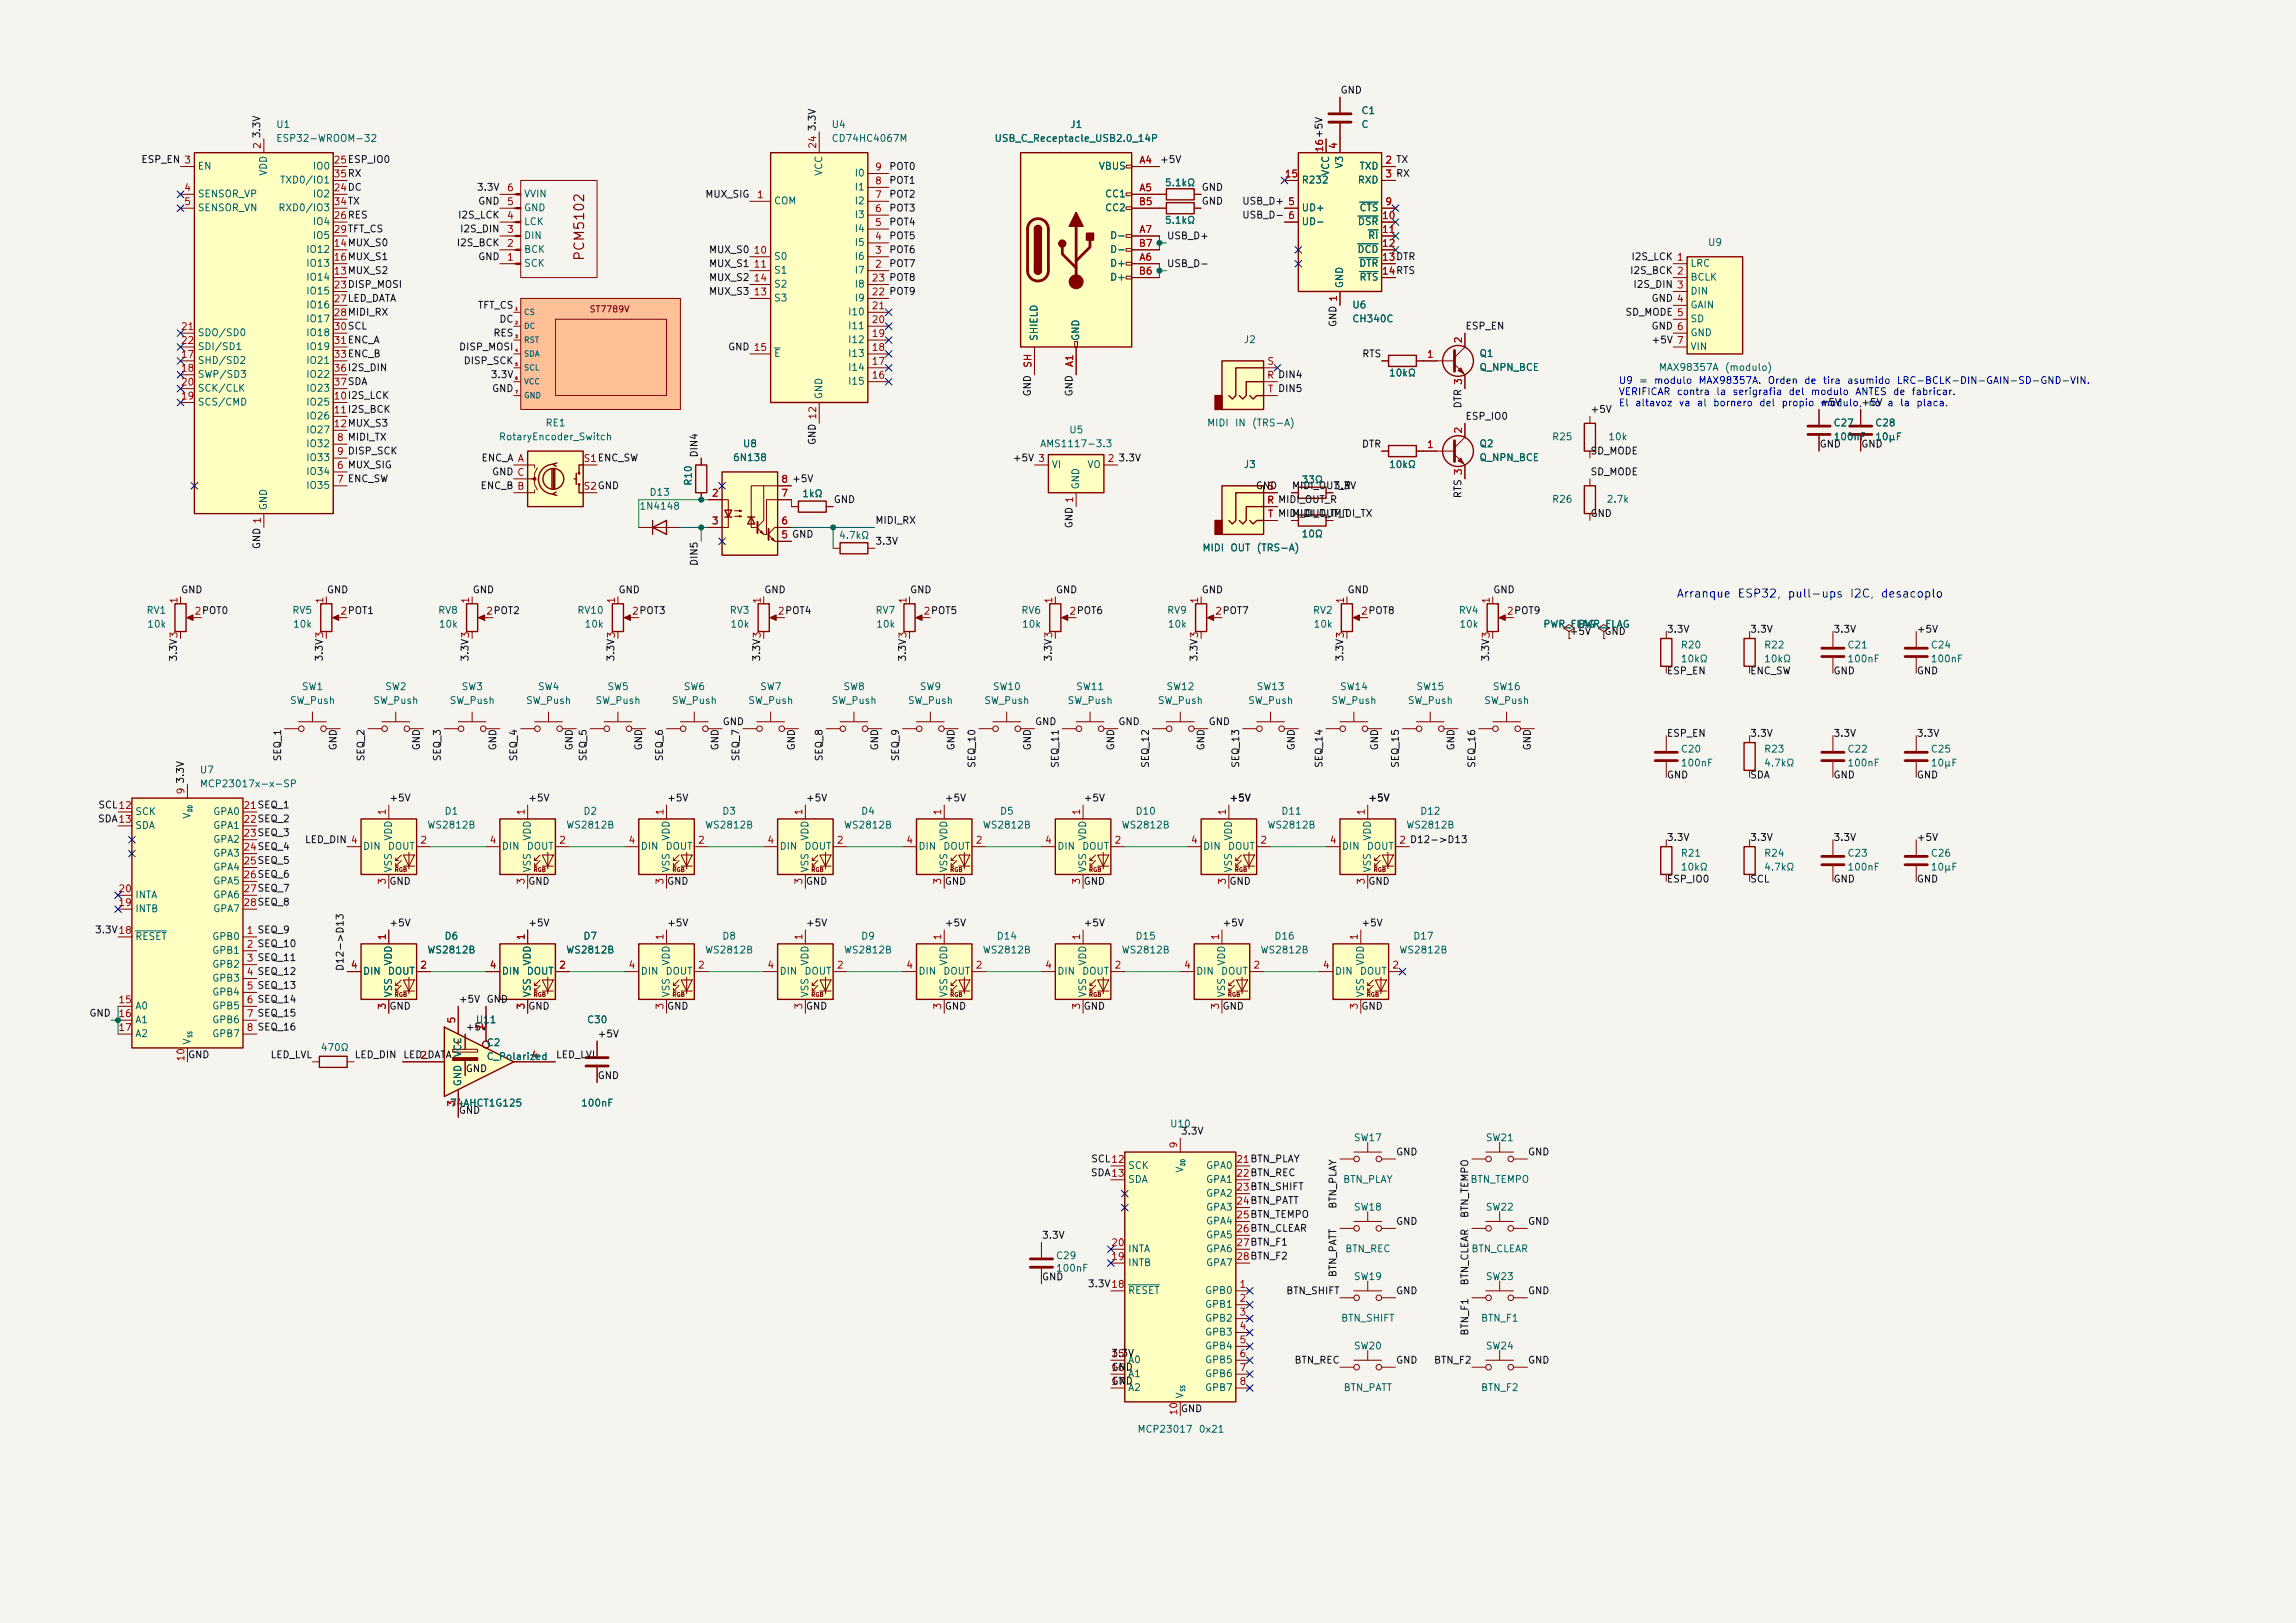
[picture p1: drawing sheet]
<svg xmlns="http://www.w3.org/2000/svg" width="420mm" height="297mm" viewBox="0 0 420 297" stroke-linecap="round" stroke-linejoin="round" font-family="sans-serif">
<defs><g id="words">
<text font-size="1.8" fill="#840000" x="107.3" y="47.9" transform="rotate(-90 107.3 47.9)">PCM5102</text>
<g font-size="1.5" fill="#0000c2">
<text x="306.6" y="109.7">Arranque</text>
<text x="317.7" y="109.7">ESP32,</text>
<text x="326.9" y="109.7">pull-ups</text>
<text x="338.3" y="109.7">I2C,</text>
<text x="343.9" y="109.7">desacoplo</text>
</g>
<g font-size="1.3" fill="#0f0f0f">
<text x="245.1" y="17.4">GND</text>
<text x="47.9" y="25.4" transform="rotate(-90 47.9 25.4)">3.3V</text>
<text x="149.5" y="24.1" transform="rotate(-90 149.5 24.1)">3.3V</text>
<text x="25.7" y="30.1">ESP_EN 3</text>
<text x="87.1" y="35.2">3.3V</text>
<text x="162.6" y="31.4">POT0</text>
<text x="162.6" y="33.9">POT1</text>
<text x="212.1" y="30.1">+5V</text>
<text x="219.7" y="35.2">GND</text>
<text x="83.7" y="40.3">I2S_LCK</text>
<text x="87.4" y="37.8">GND</text>
<text x="128.9" y="36.5">MUX_SIG</text>
<text x="162.6" y="36.5">POT2</text>
<text x="162.6" y="39">POT3</text>
<text x="162.6" y="41.6">POT4</text>
<text x="219.7" y="37.8">GND</text>
<text x="227.1" y="37.8">USB_D+ 5</text>
<text x="227.1" y="40.3">USB_D- 6</text>
<text x="83.4" y="45.4">I2S_BCK</text>
<text x="84" y="42.8">I2S_DIN</text>
<text x="87.4" y="47.9">GND</text>
<text x="129.6" y="46.6">MUX_S0</text>
<text x="162.6" y="46.6">POT6</text>
<text x="162.6" y="44.1">POT5</text>
<text x="213.4" y="44.1">USB_D+</text>
<text x="298.3" y="47.9">I2S_LCK 1</text>
<text x="129.6" y="49.2">MUX_S1</text>
<text x="129.6" y="51.7">MUX_S2</text>
<text x="162.6" y="49.2">POT7</text>
<text x="213.4" y="49.2">USB_D-</text>
<text x="298.1" y="50.5">I2S_BCK 2</text>
<text x="298.7" y="53">I2S_DIN 3</text>
<text x="87.3" y="56.8">TFT_CS</text>
<text x="91.2" y="59.3">DC</text>
<text x="129.6" y="54.3">MUX_S3</text>
<text x="244.8" y="60" transform="rotate(-90 244.8 60)">GND 1</text>
<text x="297.2" y="58.1">SD_MODE 5</text>
<text x="302" y="55.5">GND 4</text>
<text x="83.9" y="64.4">DISP_MOSI</text>
<text x="90.1" y="61.9">RES</text>
<text x="133.1" y="64.4">GND 15</text>
<text x="249.1" y="65.7">RTS</text>
<text x="268" y="60.6">ESP_EN</text>
<text x="302" y="60.6">GND 6</text>
<text x="302" y="63.2">+5V 7</text>
<text x="84.7" y="67">DISP_SCK</text>
<text x="89.7" y="69.5">3.3V</text>
<text x="89.9" y="72">GND</text>
<text x="188.9" y="72.7" transform="rotate(-90 188.9 72.7)">GND</text>
<text x="196.5" y="72.7" transform="rotate(-90 196.5 72.7)">GND</text>
<text x="267.6" y="74.8" transform="rotate(-90 267.6 74.8)">DTR 3</text>
<text x="268" y="77.1">ESP_IO0</text>
<text x="290.8" y="75.9">+5V</text>
<text x="127.9" y="83.8" transform="rotate(-90 127.9 83.8)">DIN4</text>
<text x="149.5" y="81.5" transform="rotate(-90 149.5 81.5)">GND 12</text>
<text x="249" y="82.2">DTR</text>
<text x="290.8" y="83.5">SD_MODE</text>
<text x="332.7" y="82.2">GND</text>
<text x="340.4" y="82.2">GND</text>
<text x="87.8" y="89.8">ENC_B B</text>
<text x="88" y="84.7">ENC_A A</text>
<text x="89.9" y="87.3">GND C</text>
<text x="185.2" y="84.7">+5V 3</text>
<text x="204.5" y="84.7">3.3V</text>
<text x="229.6" y="89.8">GND</text>
<text x="236.2" y="89.8">MIDI_OUT_R</text>
<text x="243.8" y="89.8">3.3V</text>
<text x="290.8" y="87.3">SD_MODE</text>
<text x="152.4" y="92.4">GND</text>
<text x="267.6" y="91.3" transform="rotate(-90 267.6 91.3)">RTS 3</text>
<text x="290.8" y="94.9">GND</text>
<text x="47.9" y="100.6" transform="rotate(-90 47.9 100.6)">GND 1</text>
<text x="160" y="100">3.3V</text>
<text x="160" y="96.2">MIDI_RX</text>
<text x="196.5" y="96.8" transform="rotate(-90 196.5 96.8)">GND 1</text>
<text x="127.9" y="103.7" transform="rotate(-90 127.9 103.7)">DIN5</text>
<text x="33" y="108.9">GND</text>
<text x="59.7" y="108.9">GND</text>
<text x="86.4" y="108.9">GND</text>
<text x="113" y="108.9">GND</text>
<text x="139.7" y="108.9">GND</text>
<text x="166.4" y="108.9">GND</text>
<text x="193" y="108.9">GND</text>
<text x="219.7" y="108.9">GND</text>
<text x="246.4" y="108.9">GND</text>
<text x="273" y="108.9">GND</text>
<text x="287" y="116.5">+5V</text>
<text x="293.4" y="116.5">GND</text>
<text x="304.8" y="116.1">3.3V</text>
<text x="320" y="116.1">3.3V</text>
<text x="335.3" y="116.1">3.3V</text>
<text x="350.5" y="116.1">+5V</text>
<text x="32.7" y="121.2" transform="rotate(-90 32.7 121.2)">3.3V3</text>
<text x="59.3" y="121.2" transform="rotate(-90 59.3 121.2)">3.3V3</text>
<text x="86" y="121.2" transform="rotate(-90 86 121.2)">3.3V3</text>
<text x="112.7" y="121.2" transform="rotate(-90 112.7 121.2)">3.3V3</text>
<text x="139.4" y="121.2" transform="rotate(-90 139.4 121.2)">3.3V3</text>
<text x="166" y="121.2" transform="rotate(-90 166 121.2)">3.3V3</text>
<text x="192.7" y="121.2" transform="rotate(-90 192.7 121.2)">3.3V3</text>
<text x="219.4" y="121.2" transform="rotate(-90 219.4 121.2)">3.3V3</text>
<text x="246" y="121.2" transform="rotate(-90 246 121.2)">3.3V3</text>
<text x="272.7" y="121.2" transform="rotate(-90 272.7 121.2)">3.3V3</text>
<text x="304.8" y="123.7">ESP_EN</text>
<text x="320" y="123.7">ENC_SW</text>
<text x="335.3" y="123.7">GND</text>
<text x="350.5" y="123.7">GND</text>
<text x="61.9" y="137.4" transform="rotate(-90 61.9 137.4)">GND</text>
<text x="77.1" y="137.4" transform="rotate(-90 77.1 137.4)">GND</text>
<text x="91.1" y="137.4" transform="rotate(-90 91.1 137.4)">GND</text>
<text x="105.1" y="137.4" transform="rotate(-90 105.1 137.4)">GND</text>
<text x="117.8" y="137.4" transform="rotate(-90 117.8 137.4)">GND</text>
<text x="131.7" y="137.4" transform="rotate(-90 131.7 137.4)">GND</text>
<text x="132.1" y="133">GND</text>
<text x="145.7" y="137.4" transform="rotate(-90 145.7 137.4)">GND</text>
<text x="160.9" y="137.4" transform="rotate(-90 160.9 137.4)">GND</text>
<text x="174.9" y="137.4" transform="rotate(-90 174.9 137.4)">GND</text>
<text x="188.9" y="137.4" transform="rotate(-90 188.9 137.4)">GND</text>
<text x="189.2" y="133">GND</text>
<text x="204.1" y="137.4" transform="rotate(-90 204.1 137.4)">GND</text>
<text x="204.5" y="133">GND</text>
<text x="220.6" y="137.4" transform="rotate(-90 220.6 137.4)">GND</text>
<text x="221" y="133">GND</text>
<text x="237.1" y="137.4" transform="rotate(-90 237.1 137.4)">GND</text>
<text x="252.4" y="137.4" transform="rotate(-90 252.4 137.4)">GND</text>
<text x="266.4" y="137.4" transform="rotate(-90 266.4 137.4)">GND</text>
<text x="280.3" y="137.4" transform="rotate(-90 280.3 137.4)">GND</text>
<text x="304.8" y="135.1">ESP_EN</text>
<text x="320" y="135.1">3.3V</text>
<text x="335.3" y="135.1">3.3V</text>
<text x="350.5" y="135.1">3.3V</text>
<text x="33.9" y="143.5" transform="rotate(-90 33.9 143.5)">3.3V</text>
<text x="51.7" y="139.4" transform="rotate(-90 51.7 139.4)">SEQ_1</text>
<text x="67" y="139.4" transform="rotate(-90 67 139.4)">SEQ_2</text>
<text x="80.9" y="139.4" transform="rotate(-90 80.9 139.4)">SEQ_3</text>
<text x="94.9" y="139.4" transform="rotate(-90 94.9 139.4)">SEQ_4</text>
<text x="107.6" y="139.4" transform="rotate(-90 107.6 139.4)">SEQ_5</text>
<text x="121.6" y="139.4" transform="rotate(-90 121.6 139.4)">SEQ_6</text>
<text x="135.5" y="139.4" transform="rotate(-90 135.5 139.4)">SEQ_7</text>
<text x="150.8" y="139.4" transform="rotate(-90 150.8 139.4)">SEQ_8</text>
<text x="164.8" y="139.4" transform="rotate(-90 164.8 139.4)">SEQ_9</text>
<text x="178.7" y="140.6" transform="rotate(-90 178.7 140.6)">SEQ_10</text>
<text x="194" y="140.6" transform="rotate(-90 194 140.6)">SEQ_11</text>
<text x="210.5" y="140.6" transform="rotate(-90 210.5 140.6)">SEQ_12</text>
<text x="227" y="140.6" transform="rotate(-90 227 140.6)">SEQ_13</text>
<text x="242.2" y="140.6" transform="rotate(-90 242.2 140.6)">SEQ_14</text>
<text x="256.2" y="140.6" transform="rotate(-90 256.2 140.6)">SEQ_15</text>
<text x="270.2" y="140.6" transform="rotate(-90 270.2 140.6)">SEQ_16</text>
<text x="304.8" y="142.8">GND</text>
<text x="320" y="142.8">SDA</text>
<text x="335.3" y="142.8">GND</text>
<text x="350.5" y="142.8">GND</text>
<text x="17.9" y="148.2">SCL12</text>
<text x="71.1" y="147">+5V</text>
<text x="96.5" y="147">+5V</text>
<text x="121.9" y="147">+5V</text>
<text x="147.3" y="147">+5V</text>
<text x="172.7" y="147">+5V</text>
<text x="198.1" y="147">+5V</text>
<text x="224.8" y="147">+5V</text>
<text x="250.2" y="147">+5V</text>
<text x="17.8" y="150.8">SDA13</text>
<text x="55.7" y="154.6">LED_DIN 4</text>
<text x="304.8" y="154.2">3.3V</text>
<text x="320" y="154.2">3.3V</text>
<text x="335.3" y="154.2">3.3V</text>
<text x="350.5" y="154.2">+5V</text>
<text x="304.8" y="161.8">ESP_IO0</text>
<text x="320" y="161.8">SCL</text>
<text x="335.3" y="161.8">GND</text>
<text x="350.5" y="161.8">GND</text>
<text x="71.1" y="162.2">GND</text>
<text x="96.5" y="162.2">GND</text>
<text x="121.9" y="162.2">GND</text>
<text x="147.3" y="162.2">GND</text>
<text x="172.7" y="162.2">GND</text>
<text x="198.1" y="162.2">GND</text>
<text x="224.8" y="162.2">GND</text>
<text x="250.2" y="162.2">GND</text>
<text x="17.3" y="171.1">3.3V18</text>
<text x="71.1" y="169.8">+5V</text>
<text x="96.5" y="169.8">+5V</text>
<text x="121.9" y="169.8">+5V</text>
<text x="147.3" y="169.8">+5V</text>
<text x="172.7" y="169.8">+5V</text>
<text x="198.1" y="169.8">+5V</text>
<text x="223.5" y="169.8">+5V</text>
<text x="248.9" y="169.8">+5V</text>
<text x="63.2" y="177.8" transform="rotate(-90 63.2 177.8)">D12-&gt;D13</text>
<text x="71.1" y="185.1">GND</text>
<text x="83.8" y="183.8">+5V</text>
<text x="88.9" y="183.8">GND</text>
<text x="96.5" y="185.1">GND</text>
<text x="121.9" y="185.1">GND</text>
<text x="147.3" y="185.1">GND</text>
<text x="172.7" y="185.1">GND</text>
<text x="198.1" y="185.1">GND</text>
<text x="223.5" y="185.1">GND</text>
<text x="248.9" y="185.1">GND</text>
<text x="16.2" y="186.3">GND</text>
<text x="85.1" y="188.9">+5V</text>
<text x="109.2" y="190.2">+5V</text>
<text x="34.3" y="194">GND</text>
<text x="49.4" y="194">LED_LVL</text>
<text x="64.8" y="194">LED_DIN</text>
<text x="73.7" y="194">LED_DATA</text>
<text x="85.1" y="196.5">GND</text>
<text x="101.6" y="194">LED_LVL</text>
<text x="109.2" y="197.8">GND</text>
<text x="83.8" y="204.1">GND</text>
<text x="215.9" y="207.9">3.3V</text>
<text x="199.4" y="215.6">SDA13</text>
<text x="199.5" y="213">SCL12</text>
<text x="255.3" y="211.7">GND</text>
<text x="279.4" y="211.7">GND</text>
<text x="244.8" y="221.3" transform="rotate(-90 244.8 221.3)">BTN_PLAY</text>
<text x="190.5" y="227">3.3V</text>
<text x="255.3" y="224.4">GND</text>
<text x="268.9" y="223" transform="rotate(-90 268.9 223)">BTN_TEMPO</text>
<text x="279.4" y="224.4">GND</text>
<text x="244.8" y="233.8" transform="rotate(-90 244.8 233.8)">BTN_PATT</text>
<text x="190.5" y="234.6">GND</text>
<text x="198.9" y="235.9">3.3V18</text>
<text x="235.2" y="237.1">BTN_SHIFT</text>
<text x="255.3" y="237.1">GND</text>
<text x="268.9" y="235.3" transform="rotate(-90 268.9 235.3)">BTN_CLEAR</text>
<text x="279.4" y="237.1">GND</text>
<text x="268.9" y="244.5" transform="rotate(-90 268.9 244.5)">BTN_F1</text>
<text x="203.2" y="248.6">3.3V</text>
<text x="203.2" y="251.1">GND</text>
<text x="236.7" y="249.8">BTN_REC</text>
<text x="255.3" y="249.8">GND</text>
<text x="262.2" y="249.8">BTN_F2</text>
<text x="279.4" y="249.8">GND</text>
<text x="203.2" y="253.7">GND</text>
<text x="215.9" y="258.7">GND</text>
</g>
<g font-size="1.3" fill="#006464">
<text x="50.4" y="23.7">U1</text>
<text x="152" y="23.7">U4</text>
<text x="195.7" y="23.7">J1</text>
<text x="248.9" y="21.2">C1</text>
<text x="248.9" y="23.7">C</text>
<text x="50.4" y="26.3">ESP32-WROOM-32</text>
<text x="152" y="26.3">CD74HC4067M</text>
<text x="181.8" y="26.3">USB_C_Receptacle_USB2.0_14P</text>
<text x="36.1" y="31.3">EN</text>
<text x="49.1" y="32.3" transform="rotate(-90 49.1 32.3)">VDD</text>
<text x="51.1" y="33.9">TXD0/IO1</text>
<text x="57.1" y="31.3">IO0</text>
<text x="150.7" y="32.3" transform="rotate(-90 150.7 32.3)">VCC</text>
<text x="156.2" y="35.2">I1</text>
<text x="156.2" y="32.6">I0</text>
<text x="200.9" y="31.3">VBUS</text>
<text x="213" y="34.4">5.1kΩ</text>
<text x="238" y="33.9">R232</text>
<text x="243.4" y="32.3" transform="rotate(-90 243.4 32.3)">VCC</text>
<text x="246" y="30.9" transform="rotate(-90 246 30.9)">V3</text>
<text x="248.3" y="33.9">RXD</text>
<text x="248.6" y="31.3">TXD</text>
<text x="36.1" y="36.4">SENSOR_VP</text>
<text x="36.1" y="39">SENSOR_VN</text>
<text x="50.8" y="39">RXD0/IO3</text>
<text x="57.1" y="36.4">IO2</text>
<text x="57.1" y="41.5">IO4</text>
<text x="95.8" y="41.5">LCK</text>
<text x="95.8" y="39">GND</text>
<text x="95.8" y="36.4">VVIN</text>
<text x="141.5" y="37.7">COM</text>
<text x="156.2" y="40.2">I3</text>
<text x="156.2" y="37.7">I2</text>
<text x="202" y="36.4">CC1</text>
<text x="202" y="39">CC2</text>
<text x="213" y="41.2">5.1kΩ</text>
<text x="238" y="39">UD+</text>
<text x="238" y="41.5">UD-</text>
<text x="248.3" y="41.5">DSR</text>
<text x="248.6" y="39">CTS</text>
<text x="55.9" y="46.6">IO12</text>
<text x="57.1" y="44">IO5</text>
<text x="95.8" y="46.6">BCK</text>
<text x="95.8" y="44">DIN</text>
<text x="141.5" y="47.9">S0</text>
<text x="156.2" y="47.9">I6</text>
<text x="156.2" y="45.3">I5</text>
<text x="156.2" y="42.8">I4</text>
<text x="202.9" y="44">D-</text>
<text x="202.9" y="46.6">D-</text>
<text x="248.2" y="46.6">DCD</text>
<text x="250.1" y="44">RI</text>
<text x="312.3" y="45.3">U9</text>
<text x="55.9" y="51.7">IO14</text>
<text x="55.9" y="49.1">IO13</text>
<text x="95.8" y="49.1">SCK</text>
<text x="141.5" y="50.4">S1</text>
<text x="141.5" y="52.9">S2</text>
<text x="156.2" y="50.4">I7</text>
<text x="156.2" y="52.9">I8</text>
<text x="202.9" y="49.1">D+</text>
<text x="202.9" y="51.7">D+</text>
<text x="246" y="52.8" transform="rotate(-90 246 52.8)">GND</text>
<text x="248.5" y="49.1">DTR</text>
<text x="248.6" y="51.7">RTS</text>
<text x="309.1" y="49.1">LRC</text>
<text x="309.1" y="51.7">BCLK</text>
<text x="55.9" y="54.2">IO15</text>
<text x="55.9" y="56.7">IO16</text>
<text x="55.9" y="59.3">IO17</text>
<text x="141.5" y="55.5">S3</text>
<text x="155" y="58">I10</text>
<text x="156.2" y="55.5">I9</text>
<text x="247.3" y="56.7">U6</text>
<text x="247.3" y="59.3">CH340C</text>
<text x="309.1" y="54.2">DIN</text>
<text x="309.1" y="56.7">GAIN</text>
<text x="309.1" y="59.3">SD</text>
<text x="36.1" y="61.8">SDO/SD0</text>
<text x="36.1" y="64.4">SDI/SD1</text>
<text x="55.9" y="61.8">IO18</text>
<text x="55.9" y="64.4">IO19</text>
<text x="141.5" y="65.6">E</text>
<text x="155" y="65.6">I13</text>
<text x="155" y="63.1">I12</text>
<text x="155" y="60.6">I11</text>
<text x="190.1" y="62.5" transform="rotate(-90 190.1 62.5)">SHIELD</text>
<text x="197.7" y="62.5" transform="rotate(-90 197.7 62.5)">GND</text>
<text x="227.4" y="63.1">J2</text>
<text x="270.5" y="65.6">Q1</text>
<text x="309.1" y="61.8">GND</text>
<text x="309.1" y="64.4">VIN</text>
<text x="36.1" y="66.9">SHD/SD2</text>
<text x="36.1" y="69.4">SWP/SD3</text>
<text x="36.1" y="72">SCK/CLK</text>
<text x="55.9" y="66.9">IO21</text>
<text x="55.9" y="69.4">IO22</text>
<text x="55.9" y="72">IO23</text>
<text x="155" y="70.7">I15</text>
<text x="155" y="68.2">I14</text>
<text x="254" y="69.2">10kΩ</text>
<text x="270.5" y="68.2">Q_NPN_BCE</text>
<text x="303.3" y="68.2">MAX98357A</text>
<text x="315.4" y="68.2">(modulo)</text>
<text x="36.1" y="74.5">SCS/CMD</text>
<text x="55.9" y="74.5">IO25</text>
<text x="55.9" y="77.1">IO26</text>
<text x="150.7" y="73.2" transform="rotate(-90 150.7 73.2)">GND</text>
<text x="55.9" y="82.1">IO32</text>
<text x="55.9" y="79.6">IO27</text>
<text x="91.2" y="80.9">RotaryEncoder_Switch</text>
<text x="99.7" y="78.3">RE1</text>
<text x="135.8" y="82.1">U8</text>
<text x="190.2" y="82.1">AMS1117-3.3</text>
<text x="195.5" y="79.6">U5</text>
<text x="220.7" y="78.3">MIDI</text>
<text x="225.8" y="78.3">IN</text>
<text x="228.9" y="78.3">(TRS-A)</text>
<text x="270.5" y="82.1">Q2</text>
<text x="283.8" y="80.9">R25</text>
<text x="294.1" y="80.9">10k</text>
<text x="335.3" y="80.9">100nF</text>
<text x="335.3" y="78.3">C27</text>
<text x="342.9" y="80.9">10µF</text>
<text x="342.9" y="78.3">C28</text>
<text x="55.9" y="87.2">IO34</text>
<text x="55.9" y="89.8">IO35</text>
<text x="55.9" y="84.7">IO33</text>
<text x="126.8" y="89" transform="rotate(-90 126.8 89)">R10</text>
<text x="134" y="84.7">6N138</text>
<text x="192.3" y="86">VI</text>
<text x="197.7" y="89.7" transform="rotate(-90 197.7 89.7)">GND</text>
<text x="198.8" y="86">VO</text>
<text x="227.4" y="86">J3</text>
<text x="238" y="88.7">33Ω</text>
<text x="254" y="86">10kΩ</text>
<text x="270.5" y="84.7">Q_NPN_BCE</text>
<text x="49.1" y="93.5" transform="rotate(-90 49.1 93.5)">GND</text>
<text x="116.9" y="93.6">1N4148</text>
<text x="118.7" y="91">D13</text>
<text x="146.6" y="91.3">1kΩ</text>
<text x="283.8" y="92.3">R26</text>
<text x="293.8" y="92.3">2.7k</text>
<text x="153.4" y="98.9">4.7kΩ</text>
<text x="219.9" y="101.2">MIDI</text>
<text x="225" y="101.2">OUT</text>
<text x="229.8" y="101.2">(TRS-A)</text>
<text x="238" y="98.7">10Ω</text>
<text x="26.7" y="112.6">RV1</text>
<text x="53.4" y="112.6">RV5</text>
<text x="80" y="112.6">RV8</text>
<text x="105.5" y="112.6">RV10</text>
<text x="133.4" y="112.6">RV3</text>
<text x="160" y="112.6">RV7</text>
<text x="186.7" y="112.6">RV6</text>
<text x="213.4" y="112.6">RV9</text>
<text x="240.1" y="112.6">RV2</text>
<text x="266.7" y="112.6">RV4</text>
<text x="26.8" y="115.2">10k</text>
<text x="53.5" y="115.2">10k</text>
<text x="80.2" y="115.2">10k</text>
<text x="106.8" y="115.2">10k</text>
<text x="133.5" y="115.2">10k</text>
<text x="160.2" y="115.2">10k</text>
<text x="186.8" y="115.2">10k</text>
<text x="213.5" y="115.2">10k</text>
<text x="240.2" y="115.2">10k</text>
<text x="266.8" y="115.2">10k</text>
<text x="282.2" y="115.2">PWR_FLAG</text>
<text x="288.6" y="115.2">PWR_FLAG</text>
<text x="307.3" y="119">R20</text>
<text x="322.6" y="119">R22</text>
<text x="337.8" y="119">C21</text>
<text x="353.1" y="119">C24</text>
<text x="307.3" y="121.5">10kΩ</text>
<text x="322.6" y="121.5">10kΩ</text>
<text x="337.8" y="121.5">100nF</text>
<text x="353.1" y="121.5">100nF</text>
<text x="52.9" y="129.1">SW_Push</text>
<text x="55.1" y="126.6">SW1</text>
<text x="68.2" y="129.1">SW_Push</text>
<text x="70.4" y="126.6">SW2</text>
<text x="82.1" y="129.1">SW_Push</text>
<text x="84.3" y="126.6">SW3</text>
<text x="96.1" y="129.1">SW_Push</text>
<text x="98.3" y="126.6">SW4</text>
<text x="108.8" y="129.1">SW_Push</text>
<text x="111" y="126.6">SW5</text>
<text x="122.8" y="129.1">SW_Push</text>
<text x="125" y="126.6">SW6</text>
<text x="136.8" y="129.1">SW_Push</text>
<text x="138.9" y="126.6">SW7</text>
<text x="152" y="129.1">SW_Push</text>
<text x="154.2" y="126.6">SW8</text>
<text x="166" y="129.1">SW_Push</text>
<text x="168.1" y="126.6">SW9</text>
<text x="179.9" y="129.1">SW_Push</text>
<text x="181.5" y="126.6">SW10</text>
<text x="195.2" y="129.1">SW_Push</text>
<text x="196.7" y="126.6">SW11</text>
<text x="211.7" y="129.1">SW_Push</text>
<text x="213.3" y="126.6">SW12</text>
<text x="228.2" y="129.1">SW_Push</text>
<text x="229.8" y="126.6">SW13</text>
<text x="243.4" y="129.1">SW_Push</text>
<text x="245" y="126.6">SW14</text>
<text x="257.4" y="129.1">SW_Push</text>
<text x="259" y="126.6">SW15</text>
<text x="271.4" y="129.1">SW_Push</text>
<text x="272.9" y="126.6">SW16</text>
<text x="36.4" y="141.8">U7</text>
<text x="307.3" y="140.6">100nF</text>
<text x="307.3" y="138">C20</text>
<text x="322.6" y="140.6">4.7kΩ</text>
<text x="322.6" y="138">R23</text>
<text x="337.8" y="140.6">100nF</text>
<text x="337.8" y="138">C22</text>
<text x="353.1" y="140.6">10µF</text>
<text x="353.1" y="138">C25</text>
<text x="24.6" y="149.5">SCK</text>
<text x="35.2" y="149.9" transform="rotate(-90 35.2 149.9)">V</text>
<text x="36.4" y="144.4">MCP23017x-x-SP</text>
<text x="38.9" y="149.5">GPA0</text>
<text x="81.2" y="149.4">D1</text>
<text x="106.6" y="149.4">D2</text>
<text x="132" y="149.4">D3</text>
<text x="157.4" y="149.4">D4</text>
<text x="182.8" y="149.4">D5</text>
<text x="207.6" y="149.4">D10</text>
<text x="234.3" y="149.4">D11</text>
<text x="259.7" y="149.4">D12</text>
<text x="24.6" y="152">SDA</text>
<text x="38.9" y="152">GPA1</text>
<text x="38.9" y="154.5">GPA2</text>
<text x="66.3" y="155.8">DIN</text>
<text x="70.8" y="155.8">DOUT</text>
<text x="72" y="153.9" transform="rotate(-90 72 153.9)">VDD</text>
<text x="78.1" y="151.9">WS2812B</text>
<text x="91.7" y="155.8">DIN</text>
<text x="96.2" y="155.8">DOUT</text>
<text x="97.4" y="153.9" transform="rotate(-90 97.4 153.9)">VDD</text>
<text x="103.5" y="151.9">WS2812B</text>
<text x="117.1" y="155.8">DIN</text>
<text x="121.6" y="155.8">DOUT</text>
<text x="122.8" y="153.9" transform="rotate(-90 122.8 153.9)">VDD</text>
<text x="128.9" y="151.9">WS2812B</text>
<text x="142.5" y="155.8">DIN</text>
<text x="147" y="155.8">DOUT</text>
<text x="148.2" y="153.9" transform="rotate(-90 148.2 153.9)">VDD</text>
<text x="154.3" y="151.9">WS2812B</text>
<text x="167.9" y="155.8">DIN</text>
<text x="172.4" y="155.8">DOUT</text>
<text x="173.6" y="153.9" transform="rotate(-90 173.6 153.9)">VDD</text>
<text x="179.7" y="151.9">WS2812B</text>
<text x="193.3" y="155.8">DIN</text>
<text x="197.8" y="155.8">DOUT</text>
<text x="199" y="153.9" transform="rotate(-90 199 153.9)">VDD</text>
<text x="205.1" y="151.9">WS2812B</text>
<text x="220" y="155.8">DIN</text>
<text x="224.5" y="155.8">DOUT</text>
<text x="225.7" y="153.9" transform="rotate(-90 225.7 153.9)">VDD</text>
<text x="231.7" y="151.9">WS2812B</text>
<text x="245.4" y="155.8">DIN</text>
<text x="249.9" y="155.8">DOUT</text>
<text x="251.1" y="153.9" transform="rotate(-90 251.1 153.9)">VDD</text>
<text x="257.1" y="151.9">WS2812B</text>
<text x="38.9" y="157.1">GPA3</text>
<text x="38.9" y="159.6">GPA4</text>
<text x="72" y="159.8" transform="rotate(-90 72 159.8)">VSS</text>
<text x="97.4" y="159.8" transform="rotate(-90 97.4 159.8)">VSS</text>
<text x="122.8" y="159.8" transform="rotate(-90 122.8 159.8)">VSS</text>
<text x="148.2" y="159.8" transform="rotate(-90 148.2 159.8)">VSS</text>
<text x="173.6" y="159.8" transform="rotate(-90 173.6 159.8)">VSS</text>
<text x="199" y="159.8" transform="rotate(-90 199 159.8)">VSS</text>
<text x="225.7" y="159.8" transform="rotate(-90 225.7 159.8)">VSS</text>
<text x="251.1" y="159.8" transform="rotate(-90 251.1 159.8)">VSS</text>
<text x="307.3" y="159.6">10kΩ</text>
<text x="307.3" y="157.1">R21</text>
<text x="322.6" y="159.6">4.7kΩ</text>
<text x="322.6" y="157.1">R24</text>
<text x="337.8" y="159.6">100nF</text>
<text x="337.8" y="157.1">C23</text>
<text x="353.1" y="159.6">10µF</text>
<text x="353.1" y="157.1">C26</text>
<text x="24.6" y="167.2">INTB</text>
<text x="24.6" y="164.7">INTA</text>
<text x="38.9" y="162.2">GPA5</text>
<text x="38.9" y="164.7">GPA6</text>
<text x="38.9" y="167.2">GPA7</text>
<text x="24.6" y="172.3">RESET</text>
<text x="38.7" y="172.3">GPB0</text>
<text x="81.2" y="172.2">D6</text>
<text x="106.6" y="172.2">D7</text>
<text x="132" y="172.2">D8</text>
<text x="157.4" y="172.2">D9</text>
<text x="182.2" y="172.2">D14</text>
<text x="207.6" y="172.2">D15</text>
<text x="233" y="172.2">D16</text>
<text x="258.4" y="172.2">D17</text>
<text x="38.7" y="174.9">GPB1</text>
<text x="38.7" y="177.4">GPB2</text>
<text x="38.7" y="179.9">GPB3</text>
<text x="66.3" y="178.7">DIN</text>
<text x="70.8" y="178.7">DOUT</text>
<text x="72" y="176.8" transform="rotate(-90 72 176.8)">VDD</text>
<text x="78.1" y="174.8">WS2812B</text>
<text x="91.7" y="178.7">DIN</text>
<text x="96.2" y="178.7">DOUT</text>
<text x="97.4" y="176.8" transform="rotate(-90 97.4 176.8)">VDD</text>
<text x="103.5" y="174.8">WS2812B</text>
<text x="117.1" y="178.7">DIN</text>
<text x="121.6" y="178.7">DOUT</text>
<text x="122.8" y="176.8" transform="rotate(-90 122.8 176.8)">VDD</text>
<text x="128.9" y="174.8">WS2812B</text>
<text x="142.5" y="178.7">DIN</text>
<text x="147" y="178.7">DOUT</text>
<text x="148.2" y="176.8" transform="rotate(-90 148.2 176.8)">VDD</text>
<text x="154.3" y="174.8">WS2812B</text>
<text x="167.9" y="178.7">DIN</text>
<text x="172.4" y="178.7">DOUT</text>
<text x="173.6" y="176.8" transform="rotate(-90 173.6 176.8)">VDD</text>
<text x="179.7" y="174.8">WS2812B</text>
<text x="193.3" y="178.7">DIN</text>
<text x="197.8" y="178.7">DOUT</text>
<text x="199" y="176.8" transform="rotate(-90 199 176.8)">VDD</text>
<text x="205.1" y="174.8">WS2812B</text>
<text x="218.7" y="178.7">DIN</text>
<text x="223.2" y="178.7">DOUT</text>
<text x="224.4" y="176.8" transform="rotate(-90 224.4 176.8)">VDD</text>
<text x="230.5" y="174.8">WS2812B</text>
<text x="244.1" y="178.7">DIN</text>
<text x="248.6" y="178.7">DOUT</text>
<text x="249.8" y="176.8" transform="rotate(-90 249.8 176.8)">VDD</text>
<text x="255.9" y="174.8">WS2812B</text>
<text x="24.6" y="185">A0</text>
<text x="38.7" y="182.5">GPB4</text>
<text x="38.7" y="185">GPB5</text>
<text x="72" y="182.6" transform="rotate(-90 72 182.6)">VSS</text>
<text x="97.4" y="182.6" transform="rotate(-90 97.4 182.6)">VSS</text>
<text x="122.8" y="182.6" transform="rotate(-90 122.8 182.6)">VSS</text>
<text x="148.2" y="182.6" transform="rotate(-90 148.2 182.6)">VSS</text>
<text x="173.6" y="182.6" transform="rotate(-90 173.6 182.6)">VSS</text>
<text x="199" y="182.6" transform="rotate(-90 199 182.6)">VSS</text>
<text x="224.4" y="182.6" transform="rotate(-90 224.4 182.6)">VSS</text>
<text x="249.8" y="182.6" transform="rotate(-90 249.8 182.6)">VSS</text>
<text x="24.6" y="187.6">A1</text>
<text x="24.6" y="190.1">A2</text>
<text x="35.2" y="191.3" transform="rotate(-90 35.2 191.3)">V</text>
<text x="38.7" y="187.6">GPB6</text>
<text x="38.7" y="190.1">GPB7</text>
<text x="86.9" y="187.6">U11</text>
<text x="88.9" y="191.7">C2</text>
<text x="107.3" y="187.6">C30</text>
<text x="58.6" y="192.6">470Ω</text>
<text x="84.7" y="193.6" transform="rotate(-90 84.7 193.6)">VCC</text>
<text x="88.9" y="194.3">C_Polarized</text>
<text x="82.2" y="202.8">74AHCT1G125</text>
<text x="84.7" y="198.9" transform="rotate(-90 84.7 198.9)">GND</text>
<text x="106.2" y="202.8">100nF</text>
<text x="213.9" y="206.6">U10</text>
<text x="247.5" y="209.1">SW17</text>
<text x="271.7" y="209.1">SW21</text>
<text x="206.2" y="214.2">SCK</text>
<text x="216.8" y="214.7" transform="rotate(-90 216.8 214.7)">V</text>
<text x="220.5" y="214.2">GPA0</text>
<text x="206.2" y="216.8">SDA</text>
<text x="220.5" y="216.8">GPA1</text>
<text x="220.5" y="219.3">GPA2</text>
<text x="220.5" y="221.8">GPA3</text>
<text x="245.6" y="216.8">BTN_PLAY</text>
<text x="247.5" y="221.8">SW18</text>
<text x="268.9" y="216.8">BTN_TEMPO</text>
<text x="271.7" y="221.8">SW22</text>
<text x="220.5" y="224.4">GPA4</text>
<text x="220.5" y="226.9">GPA5</text>
<text x="193" y="233">100nF</text>
<text x="193" y="230.7">C29</text>
<text x="206.2" y="232">INTB</text>
<text x="206.2" y="229.5">INTA</text>
<text x="220.5" y="229.5">GPA6</text>
<text x="220.5" y="232">GPA7</text>
<text x="246" y="229.5">BTN_REC</text>
<text x="269" y="229.5">BTN_CLEAR</text>
<text x="206.2" y="237.1">RESET</text>
<text x="220.3" y="237.1">GPB0</text>
<text x="220.3" y="239.6">GPB1</text>
<text x="247.5" y="234.5">SW19</text>
<text x="271.7" y="234.5">SW23</text>
<text x="220.3" y="242.2">GPB2</text>
<text x="220.3" y="244.7">GPB3</text>
<text x="245.2" y="242.2">BTN_SHIFT</text>
<text x="270.8" y="242.2">BTN_F1</text>
<text x="206.2" y="249.8">A0</text>
<text x="220.3" y="247.2">GPB4</text>
<text x="220.3" y="249.8">GPB5</text>
<text x="247.5" y="247.2">SW20</text>
<text x="271.7" y="247.2">SW24</text>
<text x="206.2" y="252.3">A1</text>
<text x="206.2" y="254.9">A2</text>
<text x="216.8" y="256" transform="rotate(-90 216.8 256)">V</text>
<text x="220.3" y="252.3">GPB6</text>
<text x="220.3" y="254.9">GPB7</text>
<text x="245.7" y="254.9">BTN_PATT</text>
<text x="270.8" y="254.9">BTN_F2</text>
<text x="208" y="262.5">MCP23017</text>
<text x="219.2" y="262.5">0x21</text>
</g>
<g font-size="1.3" fill="#a90000">
<text x="48" y="27.4" transform="rotate(-90 48 27.4)">2</text>
<text x="149.6" y="27.3" transform="rotate(-90 149.6 27.3)">24</text>
<text x="242.3" y="28" transform="rotate(-90 242.3 28)">16+5V</text>
<text x="242.3" y="28" transform="rotate(-90 242.3 28)">16</text>
<text x="244.9" y="27.4" transform="rotate(-90 244.9 27.4)">4</text>
<text x="33.6" y="35.3">4</text>
<text x="60.9" y="35.3">24DC</text>
<text x="60.9" y="30.2">25ESP_IO0</text>
<text x="60.9" y="32.8">35RX</text>
<text x="92.6" y="35.3">6</text>
<text x="159.9" y="34">8</text>
<text x="159.9" y="31.5">9</text>
<text x="208.3" y="30.2">A4</text>
<text x="208.3" y="35.3">A5</text>
<text x="234.9" y="32.8">15</text>
<text x="253.3" y="30.2">2 TX</text>
<text x="253.3" y="32.8">3 RX</text>
<text x="253.3" y="30.2">2</text>
<text x="253.3" y="32.8">3</text>
<text x="33.6" y="37.8">5</text>
<text x="60.9" y="40.4">26RES</text>
<text x="60.9" y="37.8">34TX</text>
<text x="92.6" y="40.4">4</text>
<text x="92.6" y="37.8">5</text>
<text x="138.4" y="36.6">1</text>
<text x="159.9" y="41.7">5</text>
<text x="159.9" y="39.1">6</text>
<text x="159.9" y="36.6">7</text>
<text x="208.2" y="37.8">B5</text>
<text x="235.5" y="37.8">5</text>
<text x="235.5" y="40.4">6</text>
<text x="252.7" y="40.4">10</text>
<text x="253.3" y="37.8">9</text>
<text x="60.9" y="45.5">14MUX_S0</text>
<text x="60.9" y="42.9">29TFT_CS</text>
<text x="92.6" y="45.5">2</text>
<text x="92.6" y="42.9">3</text>
<text x="137.8" y="46.7">10</text>
<text x="159.9" y="46.7">3</text>
<text x="159.9" y="44.2">4</text>
<text x="208.2" y="45.5">B7</text>
<text x="208.3" y="42.9">A7</text>
<text x="252.7" y="42.9">11</text>
<text x="252.7" y="45.5">12</text>
<text x="60.9" y="50.5">13MUX_S2</text>
<text x="60.9" y="48">16MUX_S1</text>
<text x="60.9" y="53.1">23DISP_MOSI</text>
<text x="92.6" y="48">1</text>
<text x="137.8" y="49.3">11</text>
<text x="137.8" y="51.8">14</text>
<text x="159.3" y="51.8">23 POT8</text>
<text x="159.9" y="49.3">2</text>
<text x="208.2" y="50.5">B6</text>
<text x="208.3" y="48">A6</text>
<text x="252.7" y="48">13DTR</text>
<text x="252.7" y="50.5">14RTS</text>
<text x="252.7" y="48">13</text>
<text x="252.7" y="50.5">14</text>
<text x="60.9" y="55.6">27LED_DATA</text>
<text x="60.9" y="58.2">28MIDI_RX</text>
<text x="137.8" y="54.4">13</text>
<text x="159.3" y="59.4">20</text>
<text x="159.3" y="56.9">21</text>
<text x="159.3" y="54.4">22 POT9</text>
<text x="244.9" y="55.3" transform="rotate(-90 244.9 55.3)">1</text>
<text x="33" y="65.8">17</text>
<text x="33" y="60.7">21</text>
<text x="33" y="63.2">22</text>
<text x="60.9" y="60.7">30SCL</text>
<text x="60.9" y="63.2">31ENC_A</text>
<text x="60.9" y="65.8">33ENC_B</text>
<text x="159.3" y="64.5">18</text>
<text x="159.3" y="62">19</text>
<text x="260.9" y="65.8">1</text>
<text x="267.7" y="62.9" transform="rotate(-90 267.7 62.9)">2</text>
<text x="33" y="68.3">18</text>
<text x="33" y="70.9">20</text>
<text x="60.9" y="68.3">36I2S_DIN</text>
<text x="60.9" y="70.9">37SDA</text>
<text x="159.3" y="69.6">16</text>
<text x="159.3" y="67.1">17</text>
<text x="189" y="67.4" transform="rotate(-90 189 67.4)">SH</text>
<text x="196.6" y="67.3" transform="rotate(-90 196.6 67.3)">A1</text>
<text x="231.7" y="69.6">R DIN4</text>
<text x="231.7" y="67.1">S</text>
<text x="267.7" y="70.6" transform="rotate(-90 267.7 70.6)">3</text>
<text x="33" y="73.4">19</text>
<text x="60.9" y="73.4">10I2S_LCK</text>
<text x="60.9" y="75.9">11I2S_BCK</text>
<text x="231.8" y="72.1">T DIN5</text>
<text x="60.9" y="78.5">12MUX_S3</text>
<text x="61.5" y="81">8 MIDI_TX</text>
<text x="61.5" y="83.6">9 DISP_SCK</text>
<text x="260.9" y="82.3">1</text>
<text x="267.7" y="79.4" transform="rotate(-90 267.7 79.4)">2</text>
<text x="61.5" y="86.1">6 MUX_SIG</text>
<text x="61.5" y="88.6">7 ENC_SW</text>
<text x="106.6" y="84.8">S1ENC_SW</text>
<text x="106.6" y="89.9">S2GND</text>
<text x="142.8" y="88.6">8 +5V</text>
<text x="142.8" y="88.6">8</text>
<text x="202.5" y="84.8">2</text>
<text x="231.7" y="89.9">S</text>
<text x="267.7" y="87.1" transform="rotate(-90 267.7 87.1)">3</text>
<text x="130.1" y="91.2">2</text>
<text x="142.8" y="91.2">7</text>
<text x="231.7" y="92.5">R MIDI_OUT_R</text>
<text x="231.7" y="92.5">R</text>
<text x="231.8" y="95">T MIDI_OUT_TMIDI_TX</text>
<text x="231.8" y="95">T</text>
<text x="130.1" y="96.3">3</text>
<text x="142.8" y="98.8">5 GND</text>
<text x="142.8" y="96.3">6</text>
<text x="142.8" y="98.8">5</text>
<text x="32.8" y="110.6" transform="rotate(-90 32.8 110.6)">1</text>
<text x="35.5" y="112.8">2POT0</text>
<text x="59.4" y="110.6" transform="rotate(-90 59.4 110.6)">1</text>
<text x="62.2" y="112.8">2POT1</text>
<text x="86.1" y="110.6" transform="rotate(-90 86.1 110.6)">1</text>
<text x="88.8" y="112.8">2POT2</text>
<text x="112.8" y="110.6" transform="rotate(-90 112.8 110.6)">1</text>
<text x="115.5" y="112.8">2POT3</text>
<text x="139.4" y="110.6" transform="rotate(-90 139.4 110.6)">1</text>
<text x="142.2" y="112.8">2POT4</text>
<text x="166.1" y="110.6" transform="rotate(-90 166.1 110.6)">1</text>
<text x="168.8" y="112.8">2POT5</text>
<text x="192.8" y="110.6" transform="rotate(-90 192.8 110.6)">1</text>
<text x="195.5" y="112.8">2POT6</text>
<text x="219.5" y="110.6" transform="rotate(-90 219.5 110.6)">1</text>
<text x="222.2" y="112.8">2POT7</text>
<text x="246.1" y="110.6" transform="rotate(-90 246.1 110.6)">1</text>
<text x="248.8" y="112.8">2POT8</text>
<text x="272.8" y="110.6" transform="rotate(-90 272.8 110.6)">1</text>
<text x="275.5" y="112.8">2POT9</text>
<text x="34" y="145.5" transform="rotate(-90 34 145.5)">9</text>
<text x="44.4" y="148.3">21SEQ_1</text>
<text x="70.9" y="149.3" transform="rotate(-90 70.9 149.3)">1</text>
<text x="96.3" y="149.3" transform="rotate(-90 96.3 149.3)">1</text>
<text x="121.7" y="149.3" transform="rotate(-90 121.7 149.3)">1</text>
<text x="147.1" y="149.3" transform="rotate(-90 147.1 149.3)">1</text>
<text x="172.5" y="149.3" transform="rotate(-90 172.5 149.3)">1</text>
<text x="197.9" y="149.3" transform="rotate(-90 197.9 149.3)">1</text>
<text x="224.5" y="149.3" transform="rotate(-90 224.5 149.3)">1</text>
<text x="249.9" y="149.3" transform="rotate(-90 249.9 149.3)">1</text>
<text x="44.4" y="150.9">22SEQ_2</text>
<text x="44.4" y="153.4">23SEQ_3</text>
<text x="44.4" y="156">24SEQ_4</text>
<text x="76.8" y="154.7">2</text>
<text x="89.5" y="154.7">4</text>
<text x="102.2" y="154.7">2</text>
<text x="114.9" y="154.7">4</text>
<text x="127.6" y="154.7">2</text>
<text x="140.3" y="154.7">4</text>
<text x="153" y="154.7">2</text>
<text x="165.7" y="154.7">4</text>
<text x="178.4" y="154.7">2</text>
<text x="191.1" y="154.7">4</text>
<text x="203.8" y="154.7">2</text>
<text x="217.7" y="154.7">4</text>
<text x="230.4" y="154.7">2</text>
<text x="243.1" y="154.7">4</text>
<text x="255.8" y="154.7">2 D12-&gt;D13</text>
<text x="44.4" y="158.5">25SEQ_5</text>
<text x="44.4" y="161">26SEQ_6</text>
<text x="70.9" y="162" transform="rotate(-90 70.9 162)">3</text>
<text x="96.3" y="162" transform="rotate(-90 96.3 162)">3</text>
<text x="121.7" y="162" transform="rotate(-90 121.7 162)">3</text>
<text x="147.1" y="162" transform="rotate(-90 147.1 162)">3</text>
<text x="172.5" y="162" transform="rotate(-90 172.5 162)">3</text>
<text x="197.9" y="162" transform="rotate(-90 197.9 162)">3</text>
<text x="224.5" y="162" transform="rotate(-90 224.5 162)">3</text>
<text x="249.9" y="162" transform="rotate(-90 249.9 162)">3</text>
<text x="21.5" y="166.1">19</text>
<text x="21.5" y="163.6">20</text>
<text x="44.4" y="163.6">27SEQ_7</text>
<text x="44.4" y="166.1">28SEQ_8</text>
<text x="45" y="171.2">1 SEQ_9</text>
<text x="45" y="173.7">2 SEQ_10</text>
<text x="70.9" y="172.2" transform="rotate(-90 70.9 172.2)">1</text>
<text x="96.3" y="172.2" transform="rotate(-90 96.3 172.2)">1</text>
<text x="121.7" y="172.2" transform="rotate(-90 121.7 172.2)">1</text>
<text x="147.1" y="172.2" transform="rotate(-90 147.1 172.2)">1</text>
<text x="172.5" y="172.2" transform="rotate(-90 172.5 172.2)">1</text>
<text x="197.9" y="172.2" transform="rotate(-90 197.9 172.2)">1</text>
<text x="223.3" y="172.2" transform="rotate(-90 223.3 172.2)">1</text>
<text x="248.7" y="172.2" transform="rotate(-90 248.7 172.2)">1</text>
<text x="45" y="176.3">3 SEQ_11</text>
<text x="45" y="178.8">4 SEQ_12</text>
<text x="64.1" y="177.5">4</text>
<text x="76.8" y="177.5">2</text>
<text x="89.5" y="177.5">4</text>
<text x="102.2" y="177.5">2</text>
<text x="114.9" y="177.5">4</text>
<text x="127.6" y="177.5">2</text>
<text x="140.3" y="177.5">4</text>
<text x="153" y="177.5">2</text>
<text x="165.7" y="177.5">4</text>
<text x="178.4" y="177.5">2</text>
<text x="191.1" y="177.5">4</text>
<text x="203.8" y="177.5">2</text>
<text x="216.5" y="177.5">4</text>
<text x="229.2" y="177.5">2</text>
<text x="241.9" y="177.5">4</text>
<text x="254.6" y="177.5">2</text>
<text x="21.5" y="183.9">15</text>
<text x="45" y="181.4">5 SEQ_13</text>
<text x="45" y="183.9">6 SEQ_14</text>
<text x="70.9" y="184.9" transform="rotate(-90 70.9 184.9)">3</text>
<text x="96.3" y="184.9" transform="rotate(-90 96.3 184.9)">3</text>
<text x="121.7" y="184.9" transform="rotate(-90 121.7 184.9)">3</text>
<text x="147.1" y="184.9" transform="rotate(-90 147.1 184.9)">3</text>
<text x="172.5" y="184.9" transform="rotate(-90 172.5 184.9)">3</text>
<text x="197.9" y="184.9" transform="rotate(-90 197.9 184.9)">3</text>
<text x="223.3" y="184.9" transform="rotate(-90 223.3 184.9)">3</text>
<text x="248.7" y="184.9" transform="rotate(-90 248.7 184.9)">3</text>
<text x="21.5" y="186.4">16</text>
<text x="21.5" y="189">17</text>
<text x="45" y="186.4">7 SEQ_15</text>
<text x="45" y="189">8 SEQ_16</text>
<text x="83.6" y="187.4" transform="rotate(-90 83.6 187.4)">5</text>
<text x="88.6" y="188.7" transform="rotate(-90 88.6 188.7)">1</text>
<text x="34" y="194.4" transform="rotate(-90 34 194.4)">10</text>
<text x="76.8" y="194.1">2</text>
<text x="97.1" y="194.1">4</text>
<text x="83.6" y="202.6" transform="rotate(-90 83.6 202.6)">3</text>
<text x="215.6" y="210.3" transform="rotate(-90 215.6 210.3)">9</text>
<text x="226" y="213.1">21BTN_PLAY</text>
<text x="226" y="215.6">22BTN_REC</text>
<text x="226" y="218.2">23BTN_SHIFT</text>
<text x="226" y="220.7">24BTN_PATT</text>
<text x="226" y="223.3">25BTN_TEMPO</text>
<text x="226" y="225.8">26BTN_CLEAR</text>
<text x="203.2" y="230.9">19</text>
<text x="203.2" y="228.3">20</text>
<text x="226" y="228.3">27BTN_F1</text>
<text x="226" y="230.9">28BTN_F2</text>
<text x="226.6" y="236">1</text>
<text x="226.6" y="238.5">2</text>
<text x="226.6" y="241">3</text>
<text x="226.6" y="243.6">4</text>
<text x="203.2" y="248.7">15</text>
<text x="203.2" y="251.2">16</text>
<text x="226.6" y="246.1">5</text>
<text x="226.6" y="248.7">6</text>
<text x="226.6" y="251.2">7</text>
<text x="203.2" y="253.7">17</text>
<text x="226.6" y="253.7">8</text>
<text x="215.6" y="259.1" transform="rotate(-90 215.6 259.1)">10</text>
</g>
<g font-size="1.3" fill="#0000c2">
<text x="296" y="70.6">U9</text>
<text x="299.7" y="70.6">=</text>
<text x="302.5" y="70.6">modulo</text>
<text x="310.6" y="70.6">MAX98357A.</text>
<text x="323.2" y="70.6">Orden</text>
<text x="329.9" y="70.6">de</text>
<text x="333.3" y="70.6">tira</text>
<text x="337.8" y="70.6">asumido</text>
<text x="346.9" y="70.6">LRC-BCLK-DIN-GAIN-SD-GND-VIN.</text>
<text x="296" y="72.6">VERIFICAR</text>
<text x="296" y="74.7">El</text>
<text x="299" y="74.7">altavoz</text>
<text x="306.6" y="72.6">contra</text>
<text x="307" y="74.7">va</text>
<text x="310.3" y="74.7">al</text>
<text x="313.3" y="74.7">bornero</text>
<text x="313.8" y="72.6">la</text>
<text x="316.8" y="72.6">serigrafia</text>
<text x="321.7" y="74.7">del</text>
<text x="325.8" y="74.7">propio +5V</text>
<text x="327.1" y="72.6">del</text>
<text x="331.1" y="72.6">modulo</text>
<text x="332.9" y="74.7">modulo,+5V a</text>
<text x="339.2" y="72.6">ANTES</text>
<text x="341.7" y="74.7">no</text>
<text x="346.2" y="72.6">de</text>
<text x="347.4" y="74.7">la</text>
<text x="349.6" y="72.6">fabricar.</text>
<text x="350.4" y="74.7">placa.</text>
</g>
<text font-size="1.1" fill="#840000" x="107.7" y="57.4">ST7789V</text>
<g font-size="1" fill="#006464">
<text x="95.8" y="57.9">CS</text>
<text x="95.8" y="60.4">DC</text>
<text x="95.8" y="63">RST</text>
<text x="95.8" y="65.5">SDA</text>
<text x="95.8" y="68">SCL</text>
<text x="95.8" y="70.6">VCC</text>
<text x="95.8" y="73.1">GND</text>
</g>
<g font-size=".8" fill="#006464">
<text x="35.3" y="148.6" transform="rotate(-90 35.3 148.6)">DD</text>
<text x="35.3" y="190" transform="rotate(-90 35.3 190)">SS</text>
<text x="217" y="213.4" transform="rotate(-90 217 213.4)">DD</text>
<text x="217" y="254.7" transform="rotate(-90 217 254.7)">SS</text>
</g>
<g font-size=".8" fill="#840000">
<text x="72.1" y="159.7">RGB</text>
<text x="97.5" y="159.7">RGB</text>
<text x="122.9" y="159.7">RGB</text>
<text x="148.3" y="159.7">RGB</text>
<text x="173.7" y="159.7">RGB</text>
<text x="199.1" y="159.7">RGB</text>
<text x="225.8" y="159.7">RGB</text>
<text x="251.2" y="159.7">RGB</text>
<text x="72.1" y="182.6">RGB</text>
<text x="97.5" y="182.6">RGB</text>
<text x="122.9" y="182.6">RGB</text>
<text x="148.3" y="182.6">RGB</text>
<text x="173.7" y="182.6">RGB</text>
<text x="199.1" y="182.6">RGB</text>
<text x="224.5" y="182.6">RGB</text>
<text x="249.9" y="182.6">RGB</text>
</g>
<g font-size=".5" fill="#a90000">
<text x="94.2" y="56.9">1</text>
<text x="94.2" y="59.4">2</text>
<text x="94.2" y="62">3</text>
<text x="94.2" y="64.5">4</text>
<text x="94.2" y="67.1">5</text>
<text x="94.2" y="69.6">6</text>
<text x="94.2" y="72.1">7</text>
</g>
</g></defs>
<path d="M0 0h420v297h-420z" fill="#f5f4ef" stroke="#f5f4ef" stroke-width=".18"/>
<path d="M260.3 66h5.8M266.1 66.7l1.9 1.9v2.5M268 61v2.5l-1.9 1.9" fill="none" stroke="#840000" stroke-width=".18"/>
<path d="M266.1 64.1v3.8" fill="none" stroke="#840000" stroke-width=".51"/>
<circle cx="266.7" cy="66" r="2.82" fill="none" stroke="#840000" stroke-width=".25"/>
<path d="M266.7 67.8l.5-.5 .5 1z" fill="#840000" stroke="#840000" stroke-width=".18"/>
<path d="M24.1 146.1h20.3v45.7h-20.3z" fill="#ffffc2"/>
<path d="M32 110.5h2v5.1h-2zM24.1 146.1h20.3v45.7h-20.3z" fill="none" stroke="#840000" stroke-width=".25"/>
<g fill="none" stroke="#840000" stroke-width=".18">
<path d="M33 109.2v1.3M33 115.6v1.2M34.5 113h2.3M21.6 148.6h2.5M21.6 151.1h2.5M34.3 143.5v2.6M44.4 148.6h2.6M44.4 151.1h2.6M44.4 153.7h2.6M44.4 156.2h2.6M44.4 158.8h2.6M21.6 171.5h2.5"/>
<path d="M21.6 166.4h2.5M21.6 163.8h2.5M44.4 171.5h2.6M44.4 174h2.6M44.4 176.5h2.6M44.4 179.1h2.6M44.4 166.4h2.6M44.4 163.8h2.6M44.4 161.3h2.6M21.6 184.2h2.5M21.6 186.7h2.5M21.6 189.2h2.5"/>
<path d="M34.3 191.8v2.5M44.4 181.6h2.6M44.4 184.2h2.6M44.4 186.7h2.6M44.4 189.2h2.6"/>
</g>
<path d="M24.8 170.3h5.7" fill="none" stroke="#006464" stroke-width=".18"/>
<path d="M34.2 113l1.1-.5v1z" fill="#840000" stroke="#840000" stroke-width=".18"/>
<path d="M116.8 172.7h10.2v10.2h-10.2z" fill="#ffffc2"/>
<g fill="none" stroke="#840000" stroke-width=".18">
<path d="M210.8 133.4h2.6M213.4 132.1h5M215.9 130.3v1.8M218.4 133.4h2.6M227.3 133.4h2.6M229.9 132.1h5M232.4 130.3v1.8M234.9 133.4h2.6M256.5 133.4h2.6M259.1 132.1h5.1M261.6 130.3v1.8M264.2 133.4h2.5"/>
<path d="M270.5 133.4h2.5M273 132.1h5.1M275.6 130.3v1.8M278.1 133.4h2.6M335.3 134.6v2.8M335.3 139.4v2.8M350.5 134.6v2.8M350.5 139.4v2.8M114.3 177.8h2.5M121.9 170.2v2.5M124.2 179.3l-1 1v-.5M124.6 179.3h2l-1 2.1z"/>
<path d="M125.6 178.8v3.1M127 177.8h2.5M121.9 182.9v2.5M123.2 180.3h.5M123.2 181.4h.5M124.2 180.3l-1 1.1v-.6M124.6 181.4h2"/>
<circle cx="213.9" cy="133.4" r=".51"/>
<circle cx="217.9" cy="133.4" r=".51"/>
<circle cx="230.4" cy="133.4" r=".51"/>
<circle cx="234.4" cy="133.4" r=".51"/>
<circle cx="259.6" cy="133.4" r=".51"/>
<circle cx="263.7" cy="133.4" r=".51"/>
<circle cx="273.6" cy="133.4" r=".51"/>
<circle cx="277.6" cy="133.4" r=".51"/>
</g>
<path d="M116.8 172.7h10.2v10.2h-10.2z" fill="none" stroke="#840000" stroke-width=".25"/>
<path d="M333.2 137.7h4.1M333.2 139.2h4.1M348.5 137.7h4.1M348.5 139.2h4.1" fill="none" stroke="#840000" stroke-width=".51"/>
<path d="M142.2 149.9h10.2v10.1h-10.2z" fill="#ffffc2"/>
<g fill="none" stroke="#840000" stroke-width=".18">
<path d="M246.4 109.2v1.3M246.4 115.6v1.2M247.9 113h2.3M273 109.2v1.3M273 115.6v1.2M274.6 113h2.3M287 115.6l1-.7-1-.6-1 .6 1 .7v1.2M287 116.8h.1M242.6 133.4h2.5M245.1 132.1h5.1M247.6 130.3v1.8M250.2 133.4h2.5"/>
<path d="M139.7 154.9h2.5M147.3 147.3v2.6M148.6 157.5h.5M148.6 158.5h.5M149.6 156.5l-1 1v-.5M149.6 157.5l-1 1v-.5M150 156.5h2l-1 2zM150 158.5h2M151 156v3M152.4 154.9h2.5M147.3 160v2.6"/>
<circle cx="245.6" cy="133.4" r=".51"/>
<circle cx="249.7" cy="133.4" r=".51"/>
</g>
<path d="M245.4 110.5h2v5.1h-2zM272 110.5h2.1v5.1h-2.1zM142.2 149.9h10.2v10.1h-10.2z" fill="none" stroke="#840000" stroke-width=".25"/>
<g fill="#840000" stroke="#840000" stroke-width=".18">
<path d="M274.2 113l1.1-.5v1z"/>
<path d="M247.5 113l1.2-.5v1z"/>
</g>
<path d="M205.7 210.8h20.4v45.7h-20.4z" fill="#ffffc2"/>
<path d="M205.7 210.8h20.4v45.7h-20.4z" fill="none" stroke="#840000" stroke-width=".25"/>
<g fill="none" stroke="#840000" stroke-width=".18">
<path d="M203.2 213.4h2.5M203.2 215.9h2.5M215.9 208.3v2.5M226.1 213.4h2.5M226.1 215.9h2.5M226.1 218.4h2.5M203.2 236.2h2.5M203.2 231.1h2.5M203.2 228.6h2.5M226.1 236.2h2.5M226.1 238.8h2.5M226.1 231.1h2.5"/>
<path d="M226.1 228.6h2.5M226.1 221h2.5M226.1 223.5h2.5M226.1 226.1h2.5M203.2 248.9h2.5M203.2 251.5h2.5M203.2 254h2.5M215.9 256.5v2.6M226.1 241.3h2.5M226.1 243.8h2.5M226.1 246.4h2.5M226.1 248.9h2.5"/>
<path d="M226.1 251.5h2.5M226.1 254h2.5"/>
</g>
<path d="M206.4 235.1h5.7" fill="none" stroke="#006464" stroke-width=".18"/>
<path d="M142.2 172.7h10.2v10.2h-10.2z" fill="#ffffc2"/>
<g fill="none" stroke="#840000" stroke-width=".18">
<path d="M290.8 87.6v1.3M290.8 94v1.3M139.7 177.8h2.5M147.3 170.2v2.5M149.6 179.3l-1 1v-.5M150 179.3h2l-1 2.1zM151 178.8v3.1M152.4 177.8h2.5M147.3 182.9v2.5M148.6 180.3h.5M148.6 181.4h.5M149.6 180.3l-1 1.1v-.6"/>
<path d="M150 181.4h2"/>
</g>
<path d="M289.8 88.9h2v5.1h-2zM142.2 172.7h10.2v10.2h-10.2z" fill="none" stroke="#840000" stroke-width=".25"/>
<path d="M218.4 172.7h10.2v10.2h-10.2z" fill="#ffffc2"/>
<path d="M215.9 177.8h2.5M223.5 170.2v2.5M225.8 179.3l-1 1v-.5M226.2 179.3h2l-1 2.1zM227.2 178.8v3.1M228.6 177.8h2.5M223.5 182.9v2.5M224.8 180.3h.5M224.8 181.4h.5M225.8 180.3l-1 1.1v-.6M226.2 181.4h2" fill="none" stroke="#840000" stroke-width=".18"/>
<path d="M218.4 172.7h10.2v10.2h-10.2z" fill="none" stroke="#840000" stroke-width=".25"/>
<path d="M219.7 149.9h10.2v10.1h-10.2z" fill="#ffffc2"/>
<path d="M217.2 154.9h2.5M224.8 147.3v2.6M226.1 157.5h.5M226.1 158.5h.5M227.1 156.5l-1 1v-.5M227.1 157.5l-1 1v-.5M227.5 156.5h2l-1 2zM227.5 158.5h2M228.5 156v3M229.9 154.9h2.5M224.8 160v2.6" fill="none" stroke="#840000" stroke-width=".18"/>
<path d="M219.7 149.9h10.2v10.1h-10.2z" fill="none" stroke="#840000" stroke-width=".25"/>
<path d="M141 27.9h17.7v45.8h-17.7z" fill="#ffffc2"/>
<path d="M141 27.9h17.7v45.8h-17.7z" fill="none" stroke="#840000" stroke-width=".25"/>
<g fill="none" stroke="#840000" stroke-width=".18">
<path d="M137.2 36.8h3.8M149.9 24.1v3.8M158.7 36.8h3.9M158.7 39.4h3.9M158.7 34.3h3.9M158.7 31.8h3.9M137.2 49.5h3.8M137.2 47h3.8M137.2 54.6h3.8M137.2 52.1h3.8M158.7 49.5h3.9M158.7 47h3.9"/>
<path d="M158.7 44.5h3.9M158.7 41.9h3.9M158.7 54.6h3.9M158.7 52.1h3.9M158.7 59.7h3.9M158.7 57.2h3.9M137.2 64.8h3.8M149.9 73.7v3.8M158.7 64.8h3.9M158.7 69.9h3.9M158.7 67.3h3.9M158.7 62.2h3.9"/>
</g>
<path d="M141.6 63.7h1.1" fill="none" stroke="#006464" stroke-width=".18"/>
<path d="M186.7 27.9h20.3v35.6h-20.3z" fill="#ffffc2"/>
<g fill="none" stroke="#840000" stroke-width=".18">
<path d="M206 30.2h1v.5h-1zM206 35.3h1v.5h-1zM206 37.8h1v.6h-1zM207 30.5h5.1M207 35.6h5.1M207 38.1h5.1M206 42.9h1v.5h-1zM206 45.5h1v.5h-1zM206 48h1v.5h-1zM206 50.5h1v.6h-1zM207 48.3h5.1M207 43.2h5.1"/>
<path d="M207 50.8h5.1M207 45.7h5.1M189.2 63.5v5.1M196.6 62.5h.5v1h-.5zM196.8 63.5v5.1M332.7 74.9v2.8M332.7 79.8v2.8M293.4 115.6l1-.7-1-.6-1 .6 1 .7v1.2M293.4 116.8h.1M320 115.6v1.2M335.3 115.6v2.8M320 121.9v1.3"/>
<path d="M335.3 120.4v2.8"/>
</g>
<path d="M186.7 27.9h20.3v35.6h-20.3zM189.2 41.9a.64 .64 0 0 1 .7-.6 .64 .64 0 0 1 .6 .6M189.2 49.5a.64 .64 0 0 0 .7 .7 .64 .64 0 0 0 .6-.7M319 116.8h2.1v5.1h-2.1z" fill="none" stroke="#840000" stroke-width=".25"/>
<path d="M188.5 40.6a1.9 1.9 0 0 1 2.1-.4 1.9 1.9 0 0 1 1.2 1.7v7.6a1.91 1.91 0 0 1-1.9 1.9 1.91 1.91 0 0 1-1.9-1.9v-7.7l.1-.7zM194.3 45.2v1.3l2.5 2.5M196.8 41.4v10.2M199.4 43.9v1.3l-2.6 2.6M330.7 78h4.1M330.7 79.5h4.1M333.2 118.6h4.1M333.2 120.1h4.1" fill="none" stroke="#840000" stroke-width=".51"/>
<g fill="#840000" stroke="#840000" stroke-width=".25">
<path d="M189.2 41.9h1.3v7.6h-1.3z"/>
<path d="M189.4 41.5a.64 .64 0 0 1 .7-.2 .64 .64 0 0 1 .4 .6h-1.3z"/>
<path d="M189.2 49.5h1.3a.64 .64 0 0 1-.6 .7 .64 .64 0 0 1-.7-.7z"/>
<path d="M196.8 38.9l1.3 2.5h-2.5z"/>
<path d="M198.8 42.7h1.2v1.2h-1.2z"/>
<circle cx="194.3" cy="44.6" r=".63"/>
</g>
<circle cx="196.8" cy="51.6" r="1.27" fill="#840000" stroke="#840000" stroke-width=".18"/>
<path d="M116.8 149.9h10.2v10.1h-10.2z" fill="#ffffc2"/>
<g fill="none" stroke="#840000" stroke-width=".18">
<path d="M59.7 109.2v1.3M59.7 115.6v1.2M61.2 113h2.3M86.4 109.2v1.3M86.4 115.6v1.2M87.9 113h2.3M304.8 115.6v1.2M151.1 133.4h2.6M153.7 132.1h5M156.2 130.3v1.8M158.7 133.4h2.6M304.8 121.9v1.3"/>
<path d="M114.3 154.9h2.5M121.9 147.3v2.6M123.2 157.5h.5M123.2 158.5h.5M124.2 156.5l-1 1v-.5M124.2 157.5l-1 1v-.5M124.6 156.5h2l-1 2zM124.6 158.5h2M125.6 156v3M127 154.9h2.5M121.9 160v2.6M190.5 227.3v2.8"/>
<path d="M190.5 232.2v2.7"/>
<circle cx="154.2" cy="133.4" r=".51"/>
<circle cx="158.2" cy="133.4" r=".51"/>
</g>
<path d="M58.7 110.5h2v5.1h-2zM85.3 110.5h2.1v5.1h-2.1zM303.8 116.8h2v5.1h-2zM116.8 149.9h10.2v10.1h-10.2z" fill="none" stroke="#840000" stroke-width=".25"/>
<g fill="#840000" stroke="#840000" stroke-width=".18">
<path d="M60.8 113l1.2-.5v1z"/>
<path d="M87.5 113l1.1-.5v1z"/>
</g>
<path d="M188.5 230.4h4M188.5 231.9h4" fill="none" stroke="#840000" stroke-width=".51"/>
<path d="M223.5 88.9h7.6v8.9h-7.6z" fill="#ffffc2"/>
<path d="M222.2 95.3h1.3v2.5h-1.3z" fill="#840000" stroke="#840000" stroke-width=".25"/>
<path d="M223.5 88.9h7.6v8.9h-7.6zM228.6 95.3l.6 .6 .7-.6h1.2M231.1 92.7h-3.1v2.6l-.7 .6-.6-.6M231.1 90.2h-5v5.1l-.7 .6-.6-.6" fill="none" stroke="#840000" stroke-width=".25"/>
<path d="M245.1 17.8v2.8M245.1 22.6v2.8M231.1 92.7h2.6M231.1 90.2h2.6M231.1 95.3h2.6" fill="none" stroke="#840000" stroke-width=".18"/>
<path d="M243.1 20.8h4M243.1 22.4h4" fill="none" stroke="#840000" stroke-width=".51"/>
<path d="M167.6 172.7h10.2v10.2h-10.2z" fill="#ffffc2"/>
<g fill="none" stroke="#840000" stroke-width=".18">
<path d="M252.7 66h1.3M259.1 66h1.2M113 109.2v1.3M113 115.6v1.2M114.6 113h2.2M52.1 133.4h2.5M54.6 132.1h5.1M57.1 130.3v1.8M59.7 133.4h2.5M67.3 133.4h2.5M69.8 132.1h5.1M72.4 130.3v1.8"/>
<path d="M74.9 133.4h2.6M81.3 133.4h2.5M83.8 132.1h5.1M86.4 130.3v1.8M88.9 133.4h2.5M95.2 133.4h2.6M97.8 132.1h5.1M100.3 130.3v1.8M102.9 133.4h2.5M165.1 177.8h2.5M172.7 170.2v2.5M175 179.3l-1 1v-.5"/>
<path d="M175.4 179.3h2l-1 2.1zM176.4 178.8v3.1M177.8 177.8h2.5M172.7 182.9v2.5M174 180.3h.5M174 181.4h.5M175 180.3l-1 1.1v-.6M175.4 181.4h2"/>
<circle cx="55.1" cy="133.4" r=".51"/>
<circle cx="59.2" cy="133.4" r=".51"/>
<circle cx="70.4" cy="133.4" r=".51"/>
<circle cx="74.4" cy="133.4" r=".51"/>
<circle cx="84.3" cy="133.4" r=".51"/>
<circle cx="88.4" cy="133.4" r=".51"/>
<circle cx="98.3" cy="133.4" r=".51"/>
<circle cx="102.4" cy="133.4" r=".51"/>
</g>
<path d="M254 65h5.1v2.1h-5.1zM112 110.5h2v5.1h-2zM167.6 172.7h10.2v10.2h-10.2z" fill="none" stroke="#840000" stroke-width=".25"/>
<path d="M114.2 113l1.1-.5v1z" fill="#840000" stroke="#840000" stroke-width=".18"/>
<path d="M167.6 149.9h10.2v10.1h-10.2z" fill="#ffffc2"/>
<g fill="none" stroke="#840000" stroke-width=".18">
<path d="M252.7 82.6h1.3M259.1 82.6h1.2M139.7 109.2v1.3M139.7 115.6v1.2M141.2 113h2.3M165.1 154.9h2.5M172.7 147.3v2.6M174 157.5h.5M174 158.5h.5M175 156.5l-1 1v-.5M175 157.5l-1 1v-.5M175.4 156.5h2l-1 2z"/>
<path d="M175.4 158.5h2M176.4 156v3M177.8 154.9h2.5M172.7 160v2.6"/>
</g>
<path d="M254 81.5h5.1v2.1h-5.1zM138.7 110.5h2v5.1h-2zM167.6 149.9h10.2v10.1h-10.2z" fill="none" stroke="#840000" stroke-width=".25"/>
<path d="M140.8 113l1.2-.5v1z" fill="#840000" stroke="#840000" stroke-width=".18"/>
<path d="M96.5 82.6h10.2v10.1h-10.2z" fill="#ffffc2"/>
<g fill="none" stroke="#840000" stroke-width=".25">
<path d="M96.5 82.6h10.2v10.1h-10.2zM101 85.9v3.5M101.2 85a2.73 2.73 0 0 0-2.7 2.7 2.73 2.73 0 0 0 2.7 2.7M101.2 85.9v3.5M101.5 85.9v3.5M101.7 90l-.6 .4 .8 .3M101.9 84.7l-.8 .3 .6 .3M105 87.6h.4M105.4 86.6v2M105.9 88.6v1.6h.8M106.7 85.1h-.8v1.5"/>
<circle cx="101.2" cy="87.6" r="1.9"/>
<circle cx="105.9" cy="88.6" r=".13"/>
<circle cx="105.9" cy="86.6" r=".13"/>
</g>
<path d="M94 85.1h3.8v.5M94 87.6h3.8v1l.5 1.1M97.8 89.7v.5h-3.8M98.3 85.6l-.5 1v1h-.5M106.7 85.1h2.5M106.7 90.2h2.5" fill="none" stroke="#840000" stroke-width=".18"/>
<circle cx="97.8" cy="87.6" r=".25" fill="#840000" stroke="#840000" stroke-width=".18"/>
<path d="M95.2 54.6h29.3v20.3h-29.3z" fill="#ffc097"/>
<path d="M94 57.2h1.2M94 59.7h1.2M95.2 54.6h29.3v20.3h-29.3zM101.6 58.4h20.3v14h-20.3zM94 62.2h1.2M94 64.8h1.2M94 67.3h1.2M94 69.9h1.2M94 72.4h1.2M116.8 96.5h7.7M128.3 83.8v1.3M128.3 90.2v1.2" fill="none" stroke="#840000" stroke-width=".18"/>
<path d="M119.4 96.5l2.5-1.2v2.5zM119.4 95.3v2.5M127.3 85.1h2v5.1h-2z" fill="none" stroke="#840000" stroke-width=".25"/>
<path d="M237.5 27.9h15.2v25.4h-15.2z" fill="#ffffc2"/>
<path d="M213.4 37.1h5v2h-5zM213.4 34.5h5v2.1h-5zM237.5 27.9h15.2v25.4h-15.2zM153.7 99.3h5v2h-5zM192 110.5h2.1v5.1h-2.1zM319 135.9h2.1v5.1h-2.1z" fill="none" stroke="#840000" stroke-width=".25"/>
<g fill="none" stroke="#840000" stroke-width=".18">
<path d="M212.1 38.1h1.3M212.1 35.6h1.3M218.4 38.1h1.3M218.4 35.6h1.3M234.9 33h2.6M234.9 38.1h2.6M242.6 25.4v2.5M245.1 25.4v2.5M252.7 30.5h2.6M252.7 33h2.6M252.7 38.1h2.6M234.9 40.6h2.6"/>
<path d="M245.1 53.3v2.6M252.7 40.6h2.6M252.7 43.2h2.6M252.7 45.7h2.6M252.7 48.3h2.6M252.7 50.8h2.6M152.4 100.3h1.3M158.7 100.3h1.3M193 109.2v1.3M193 115.6v1.2M194.6 113h2.2M194.3 133.4h2.5"/>
<path d="M196.8 132.1h5.1M199.4 130.3v1.8M201.9 133.4h2.6M304.8 134.6v2.8M304.8 139.4v2.8M320 134.6v1.3M320 141v1.2M245.1 237.5h2.5M247.6 236.2h5.1M250.2 234.4v1.8M252.7 237.5h2.6M245.1 250.2h2.5"/>
<path d="M247.6 248.9h5.1M250.2 247.1v1.8M252.7 250.2h2.6"/>
<circle cx="197.4" cy="133.4" r=".51"/>
<circle cx="201.4" cy="133.4" r=".51"/>
<circle cx="248.2" cy="237.5" r=".51"/>
<circle cx="252.2" cy="237.5" r=".51"/>
<circle cx="248.2" cy="250.2" r=".51"/>
<circle cx="252.2" cy="250.2" r=".51"/>
</g>
<path d="M248.4 39.5h3.7M248.7 37h3.4M248.3 44.6h3.8M248.6 47.2h3.5M248.7 49.7h3.4M250.3 42.1h1.8" fill="none" stroke="#006464" stroke-width=".18"/>
<path d="M194.2 113l1.1-.5v1z" fill="#840000" stroke="#840000" stroke-width=".18"/>
<path d="M302.8 137.7h4M302.8 139.2h4" fill="none" stroke="#840000" stroke-width=".51"/>
<path d="M308.6 47h10.2v17.8h-10.2z" fill="#ffffc2"/>
<g fill="none" stroke="#840000" stroke-width=".25">
<path d="M308.6 47h10.2v17.8h-10.2zM289.8 77.5h2v5.1h-2zM237.5 89.2h5.1v2h-5.1zM165.4 110.5h2v5.1h-2z"/>
<circle cx="266.7" cy="82.5" r="2.82"/>
</g>
<g fill="none" stroke="#840000" stroke-width=".18">
<path d="M306.1 48.3h2.5M306.1 50.8h2.5M306.1 53.3h2.5M306.1 55.9h2.5M306.1 58.4h2.5M268 77.5v2.5l-1.9 1.9M290.8 76.2v1.3M306.1 61h2.5M306.1 63.5h2.5M236.2 90.2h1.3M242.6 90.2h1.2M260.3 82.6h5.8"/>
<path d="M266.1 83.2l1.9 1.9v2.5M290.8 82.6v1.2M166.4 109.2v1.3M166.4 115.6v1.2M167.9 113h2.3M165.1 133.4h2.5M167.6 132.1h5.1M170.2 130.3v1.8M172.7 133.4h2.6M245.1 212.1h2.5M247.6 210.8h5.1M250.2 209v1.8"/>
<path d="M252.7 212.1h2.6M269.2 212.1h2.6M271.8 210.8h5.1M274.3 209v1.8M276.9 212.1h2.5M245.1 224.8h2.5M247.6 223.5h5.1M250.2 221.7v1.8M252.7 224.8h2.6M269.2 224.8h2.6M271.8 223.5h5.1M274.3 221.7v1.8"/>
<path d="M276.9 224.8h2.5"/>
<circle cx="168.1" cy="133.4" r=".51"/>
<circle cx="172.2" cy="133.4" r=".51"/>
<circle cx="248.2" cy="212.1" r=".51"/>
<circle cx="252.2" cy="212.1" r=".51"/>
<circle cx="272.3" cy="212.1" r=".51"/>
<circle cx="276.4" cy="212.1" r=".51"/>
<circle cx="248.2" cy="224.8" r=".51"/>
<circle cx="252.2" cy="224.8" r=".51"/>
<circle cx="272.3" cy="224.8" r=".51"/>
<circle cx="276.4" cy="224.8" r=".51"/>
</g>
<g fill="#840000" stroke="#840000" stroke-width=".18">
<path d="M167.5 113l1.2-.5v1z"/>
<path d="M266.7 84.3l.5-.5 .5 1z"/>
</g>
<path d="M266.1 80.6v3.9" fill="none" stroke="#840000" stroke-width=".51"/>
<path d="M193 172.7h10.2v10.2h-10.2z" fill="#ffffc2"/>
<path d="M190.5 177.8h2.5M198.1 170.2v2.5M200.4 179.3l-1 1v-.5M200.8 179.3h2l-1 2.1zM201.8 178.8v3.1M203.2 177.8h2.5M198.1 182.9v2.5M199.4 180.3h.5M199.4 181.4h.5M200.4 180.3l-1 1.1v-.6M200.8 181.4h2" fill="none" stroke="#840000" stroke-width=".18"/>
<path d="M193 172.7h10.2v10.2h-10.2z" fill="none" stroke="#840000" stroke-width=".25"/>
<path d="M193 149.9h10.2v10.1h-10.2z" fill="#ffffc2"/>
<g fill="none" stroke="#840000" stroke-width=".18">
<path d="M91.4 35.6h3.8M91.4 38.1h3.8M95.2 33h14v17.8h-14zM91.4 40.6h3.8M91.4 43.2h3.8M91.4 45.7h3.8M91.4 48.3h3.8M236.2 95.3h1.3M242.6 95.3h1.2M190.5 154.9h2.5M198.1 147.3v2.6M199.4 157.5h.5"/>
<path d="M199.4 158.5h.5M200.4 156.5l-1 1v-.5M200.4 157.5l-1 1v-.5M200.8 156.5h2l-1 2zM200.8 158.5h2M201.8 156v3M203.2 154.9h2.5M198.1 160v2.6"/>
</g>
<path d="M237.5 94.2h5.1v2.1h-5.1zM193 149.9h10.2v10.1h-10.2z" fill="none" stroke="#840000" stroke-width=".25"/>
<g fill="#840000" stroke="#840000" stroke-width=".18">
<path d="M94.4 35.4h.8v.3h-.8z"/>
<path d="M94.4 38h.8v.2h-.8z"/>
<path d="M94.4 40.5h.8v.3h-.8z"/>
<path d="M94.4 43.1h.8v.2h-.8z"/>
<path d="M94.4 45.6h.8v.2h-.8z"/>
<path d="M94.4 48.1h.8v.3h-.8z"/>
</g>
<path d="M245.1 149.9h10.2v10.1h-10.2z" fill="#ffffc2"/>
<g fill="none" stroke="#840000" stroke-width=".18">
<path d="M350.5 115.6v2.8M350.5 120.4v2.8M242.6 154.9h2.5M250.2 147.3v2.6M251.5 157.5h.5M251.5 158.5h.5M252.5 156.5l-1 1v-.5M252.5 157.5l-1 1v-.5M252.9 156.5h2l-1 2zM252.9 158.5h2M253.9 156v3M255.3 154.9h2.5"/>
<path d="M250.2 160v2.6"/>
</g>
<path d="M245.1 149.9h10.2v10.1h-10.2z" fill="none" stroke="#840000" stroke-width=".25"/>
<path d="M348.5 118.6h4.1M348.5 120.1h4.1" fill="none" stroke="#840000" stroke-width=".51"/>
<path d="M243.8 172.7h10.2v10.2h-10.2z" fill="#ffffc2"/>
<path d="M241.3 177.8h2.5M248.9 170.2v2.5M251.2 179.3l-1 1v-.5M251.6 179.3h2l-1 2.1zM252.6 178.8v3.1M254 177.8h2.5M248.9 182.9v2.5M250.2 180.3h.5M250.2 181.4h.5M251.2 180.3l-1 1.1v-.6M251.6 181.4h2" fill="none" stroke="#840000" stroke-width=".18"/>
<path d="M243.8 172.7h10.2v10.2h-10.2z" fill="none" stroke="#840000" stroke-width=".25"/>
<path d="M191.8 83.2h10.1v7h-10.1z" fill="#ffffc2"/>
<path d="M146 91.7h5.1v2h-5.1zM191.8 83.2h10.1v7h-10.1z" fill="none" stroke="#840000" stroke-width=".25"/>
<path d="M144.8 92.7h1.2M151.1 92.7h1.3M189.2 85.1h2.6M196.8 90.2v2.5M201.9 85.1h2.6" fill="none" stroke="#840000" stroke-width=".18"/>
<path d="M132.1 86.4h10.1v15.2h-10.1z" fill="#ffffc2"/>
<path d="M132.1 86.4h10.1v15.2h-10.1zM132.6 93.3h1.3l-.7 1.3zM132.6 94.6h1.3M136.8 94.6h1.2M137.4 94.6l.6 1.3h-1.2z" fill="none" stroke="#840000" stroke-width=".25"/>
<g fill="none" stroke="#840000" stroke-width=".18">
<path d="M340.4 74.9v2.8M340.4 79.8v2.8M129.5 91.4h3.7v5.1h-3.7M134.4 93.5h1.2l-.3 .1v-.3l.3 .2M134.4 94.5h1.2l-.3 .1v-.2l.3 .1M138.6 96.6l1.1 1.2h.6M139.1 97.4l.2-.2 .3 .5zM139.7 88.9h-2.3v7.6h1M140.6 97.9l1.1 1.2h3.1M141.1 98.7l.3-.3 .2 .5zM144.8 88.9h-5.1v6.4l-1.1 1.1M144.8 91.4h-4.6v6.4"/>
<path d="M144.8 96.5h-3.1l-1.1 1.2M179.1 133.4h2.5M181.6 132.1h5.1M184.1 130.3v1.8M186.7 133.4h2.5"/>
<circle cx="182.1" cy="133.4" r=".51"/>
<circle cx="186.2" cy="133.4" r=".51"/>
</g>
<path d="M138.6 95.5v2M140.6 96.8v2" fill="none" stroke="#840000" stroke-width=".36"/>
<path d="M338.3 78h4.1M338.3 79.5h4.1" fill="none" stroke="#840000" stroke-width=".51"/>
<path d="M223.5 66h7.6v8.9h-7.6z" fill="#ffffc2"/>
<path d="M222.2 72.4h1.3v2.5h-1.3z" fill="#840000" stroke="#840000" stroke-width=".25"/>
<path d="M223.5 66h7.6v8.9h-7.6zM228.6 72.4l.6 .6 .7-.6h1.2M231.1 69.9h-3.1v2.5l-.7 .6-.6-.6M231.1 67.3h-5v5.1l-.7 .6-.6-.6M218.7 110.5h2v5.1h-2zM303.8 154.9h2v5.1h-2zM319 154.9h2.1v5.1h-2.1z" fill="none" stroke="#840000" stroke-width=".25"/>
<g fill="none" stroke="#840000" stroke-width=".18">
<path d="M231.1 69.9h2.6M231.1 67.3h2.6M231.1 72.4h2.6M219.7 109.2v1.3M219.7 115.6v1.2M221.2 113h2.3M107.9 133.4h2.6M110.5 132.1h5.1M113 130.3v1.8M115.6 133.4h2.5M121.9 133.4h2.6M124.5 132.1h5"/>
<path d="M127 130.3v1.8M129.5 133.4h2.6M135.9 133.4h2.5M138.4 132.1h5.1M141 130.3v1.8M143.5 133.4h2.5M304.8 153.7v1.2M320 153.7v1.2M335.3 153.7v2.8M335.3 158.5v2.8M350.5 153.7v2.8M350.5 158.5v2.8"/>
<path d="M304.8 160v1.3M320 160v1.3M109.2 190.5v2.8M109.2 195.3v2.8M269.2 237.5h2.6M271.8 236.2h5.1M274.3 234.4v1.8M276.9 237.5h2.5M269.2 250.2h2.6M271.8 248.9h5.1M274.3 247.1v1.8M276.9 250.2h2.5"/>
<circle cx="111" cy="133.4" r=".51"/>
<circle cx="115.1" cy="133.4" r=".51"/>
<circle cx="125" cy="133.4" r=".51"/>
<circle cx="129" cy="133.4" r=".51"/>
<circle cx="138.9" cy="133.4" r=".51"/>
<circle cx="143" cy="133.4" r=".51"/>
<circle cx="272.3" cy="237.5" r=".51"/>
<circle cx="276.4" cy="237.5" r=".51"/>
<circle cx="272.3" cy="250.2" r=".51"/>
<circle cx="276.4" cy="250.2" r=".51"/>
</g>
<path d="M333.2 156.7h4.1M333.2 158.2h4.1M348.5 156.7h4.1M348.5 158.2h4.1M107.2 193.5h4.1M107.2 195.1h4.1" fill="none" stroke="#840000" stroke-width=".51"/>
<path d="M220.9 113l1.1-.5v1z" fill="#840000" stroke="#840000" stroke-width=".18"/>
<path d="M35.6 27.9h25.4v66.1h-25.4z" fill="#ffffc2"/>
<path d="M35.6 27.9h25.4v66.1h-25.4z" fill="none" stroke="#840000" stroke-width=".25"/>
<g fill="none" stroke="#840000" stroke-width=".18">
<path d="M33 30.5h2.6M33 35.6h2.6M33 38.1h2.6M48.3 25.4v2.5M61 30.5h2.5M61 35.6h2.5M61 38.1h2.5M61 33h2.5M61 50.8h2.5M61 45.7h2.5M61 48.3h2.5M61 53.3h2.5"/>
<path d="M61 40.6h2.5M61 55.9h2.5M61 58.4h2.5M61 43.2h2.5M33 73.7h2.6M33 66h2.6M33 68.6h2.6M33 71.1h2.6M33 61h2.6M33 63.5h2.6M61 73.7h2.5M61 76.2h2.5"/>
<path d="M61 78.7h2.5M61 66h2.5M61 68.6h2.5M61 71.1h2.5M61 61h2.5M61 63.5h2.5M48.3 94v2.5M61 86.4h2.5M61 88.9h2.5M61 81.3h2.5M61 83.8h2.5"/>
</g>
<path d="M91.4 149.9h10.2v10.1h-10.2z" fill="#ffffc2"/>
<path d="M88.9 154.9h2.5M96.5 147.3v2.6M97.8 157.5h.5M97.8 158.5h.5M98.8 156.5l-1 1v-.5M98.8 157.5l-1 1v-.5M99.2 156.5h2l-1 2zM99.2 158.5h2M100.2 156v3M101.6 154.9h2.5M96.5 160v2.6" fill="none" stroke="#840000" stroke-width=".18"/>
<path d="M91.4 149.9h10.2v10.1h-10.2z" fill="none" stroke="#840000" stroke-width=".25"/>
<path d="M91.4 172.7h10.2v10.2h-10.2z" fill="#ffffc2"/>
<path d="M88.9 177.8h2.5M96.5 170.2v2.5M98.8 179.3l-1 1v-.5M99.2 179.3h2l-1 2.1zM100.2 178.8v3.1M101.6 177.8h2.5M96.5 182.9v2.5M97.8 180.3h.5M97.8 181.4h.5M98.8 180.3l-1 1.1v-.6M99.2 181.4h2" fill="none" stroke="#840000" stroke-width=".18"/>
<path d="M91.4 172.7h10.2v10.2h-10.2z" fill="none" stroke="#840000" stroke-width=".25"/>
<path d="M66 149.9h10.2v10.1h-10.2z" fill="#ffffc2"/>
<g fill="none" stroke="#840000" stroke-width=".18">
<path d="M63.5 154.9h2.5M71.1 147.3v2.6M72.4 157.5h.5M72.4 158.5h.5M73.4 156.5l-1 1v-.5M73.4 157.5l-1 1v-.5M73.8 156.5h2l-1 2zM73.8 158.5h2M74.8 156v3M76.2 154.9h2.5M71.1 160v2.6M57.1 194.3h1.3"/>
<path d="M63.5 194.3h1.3"/>
</g>
<path d="M66 149.9h10.2v10.1h-10.2zM58.4 193.3h5.1v2h-5.1z" fill="none" stroke="#840000" stroke-width=".25"/>
<path d="M66 172.7h10.2v10.2h-10.2z" fill="#ffffc2"/>
<path d="M63.5 177.8h2.5M71.1 170.2v2.5M73.4 179.3l-1 1v-.5M73.8 179.3h2l-1 2.1zM74.8 178.8v3.1M76.2 177.8h2.5M71.1 182.9v2.5M72.4 180.3h.5M72.4 181.4h.5M73.4 180.3l-1 1.1v-.6M73.8 181.4h2" fill="none" stroke="#840000" stroke-width=".18"/>
<path d="M66 172.7h10.2v10.2h-10.2z" fill="none" stroke="#840000" stroke-width=".25"/>
<path d="M81.3 188l12.7 6.3-12.7 6.4z" fill="#ffffc2"/>
<path d="M81.3 188l12.7 6.3-12.7 6.4z" fill="none" stroke="#840000" stroke-width=".25"/>
<g fill="none" stroke="#840000" stroke-width=".18">
<path d="M245.1 17.8v2.8M207 30.5h5.1M207 38.1h6.4M207 35.6h6.4M218.4 38.1h1.3M218.4 35.6h1.3M234.9 33h2.6M234.9 38.1h2.6M242.6 25.4v2.5M245.1 22.6v5.3M252.7 30.5h2.6M252.7 33h2.6"/>
<path d="M252.7 38.1h2.6M207 43.2h5.1M207 45.7h5.1M207 48.3h5.1M207 50.8h5.1M234.9 40.6h2.6M245.1 53.3v2.6M252.7 40.6h2.6M252.7 43.2h2.6M252.7 45.7h2.6M252.7 48.3h2.6M252.7 50.8h2.6"/>
<path d="M189.2 63.5v5.1M196.8 63.5v5.1M252.7 66h1.3M259.1 66h3.8M268 61v2.5M268 68.6v2.5M268 77.5v2.5M332.7 74.9v2.8M332.7 79.8v2.8M340.4 74.9v2.8M340.4 79.8v2.8M128.3 83.8v1.3"/>
<path d="M128.3 90.2v1.2M129.5 91.4h2.6M129.5 96.5h2.6M142.2 91.4h2.6M142.2 96.5h2.6M142.2 99.1h2.6M142.2 88.9h2.6M144.8 92.7h1.2M151.1 92.7h1.3M231.1 95.3h2.6M231.1 92.7h2.6M231.1 90.2h2.6"/>
<path d="M236.2 95.3h1.3M236.2 90.2h1.3M242.6 95.3h1.2M242.6 90.2h1.2M252.7 82.6h1.3M259.1 82.6h3.8M268 85.1v2.5M287 116.8h.1M293.4 116.8h.1M63.5 177.8h2.5M71.1 170.2v2.5M76.2 177.8h2.5"/>
<path d="M88.9 177.8h2.5M96.5 170.2v2.5M101.6 177.8h2.5M71.1 182.9v2.5M73.7 194.3h7.6M82.8 192h4.6v.5h-4.6zM83.3 190.8h1M83.8 184.2v5M83.8 190.2v1.1M83.8 199.4v5.1M85.1 189.2v2.8M85.1 194.1v2.8"/>
<path d="M88.9 184.2v6.3M94 194.3h7.6M96.5 182.9v2.5M109.2 190.5v2.8M109.2 195.3v2.8"/>
<circle cx="88.9" cy="191.1" r=".63"/>
</g>
<path d="M82.8 193.5h4.6v.6h-4.6z" fill="#840000" stroke="#840000" stroke-width=".18"/>
<g fill="none" stroke="#009600" stroke-width=".18">
<path d="M212.1 43.2v2.5M212.1 48.3v2.5M212.1 49.5h1.3M212.1 44.5h1.3M124.5 96.5h5M128.3 96.5v2.6M129.5 91.4h-12.7v5.1M144.8 91.4v1.3M144.8 96.5h15.2M152.4 96.5v3.8M78.7 154.9h10.2M104.1 154.9h10.2"/>
<path d="M129.5 154.9h10.2M154.9 154.9h10.2M180.3 154.9h10.2M205.7 154.9h11.5M232.4 154.9h10.2M78.7 177.8h10.2M104.1 177.8h10.2M129.5 177.8h10.2M154.9 177.8h10.2M180.3 177.8h10.2M205.7 177.8h10.2M231.1 177.8h10.2"/>
<path d="M20.3 186.7h1.3M21.6 184.2v5"/>
</g>
<g fill="none" stroke="#000084" stroke-width=".18">
<path d="M32.4 37.5l1.2 1.2M32.4 35l1.2 1.2M33.6 37.5l-1.2 1.2M33.6 35l-1.2 1.2M234.3 32.4l1.3 1.2M235.6 32.4l-1.3 1.2M254.7 37.5l1.2 1.2M255.9 37.5l-1.2 1.2M162 56.5l1.2 1.3M162 59.1l1.2 1.2M163.2 56.5l-1.2 1.3M163.2 59.1l-1.2 1.2"/>
<path d="M236.9 45.1l1.2 1.2M236.9 47.7l1.2 1.2M238.1 45.1l-1.2 1.2M238.1 47.7l-1.2 1.2M254.7 40l1.2 1.2M254.7 45.1l1.2 1.2M254.7 42.6l1.2 1.2M255.9 45.1l-1.2 1.2M255.9 40l-1.2 1.2M255.9 42.6l-1.2 1.2M32.4 62.9l1.2 1.2M32.4 60.4l1.2 1.2"/>
<path d="M32.4 65.4l1.2 1.2M32.4 70.5l1.2 1.2M32.4 73.1l1.2 1.2M32.4 68l1.2 1.2M33.6 62.9l-1.2 1.2M33.6 60.4l-1.2 1.2M33.6 65.4l-1.2 1.2M33.6 70.5l-1.2 1.2M33.6 73.1l-1.2 1.2M33.6 68l-1.2 1.2M162 61.6l1.2 1.2M162 64.2l1.2 1.2"/>
<path d="M162 66.7l1.2 1.2M162 69.2l1.2 1.3M163.2 61.6l-1.2 1.2M163.2 64.2l-1.2 1.2M163.2 66.7l-1.2 1.2M163.2 69.2l-1.2 1.3M233.1 66.7l1.2 1.2M234.3 66.7l-1.2 1.2M35 88.3l1.2 1.2M36.2 88.3l-1.2 1.2M131.5 88.3l1.2 1.2M131.5 98.5l1.2 1.2"/>
<path d="M132.7 88.3l-1.2 1.2M132.7 98.5l-1.2 1.2M23.5 153.1l1.2 1.2M23.5 155.6l1.2 1.2M24.7 153.1l-1.2 1.2M24.7 155.6l-1.2 1.2M21 165.8l1.2 1.2M21 163.2l1.2 1.2M22.2 165.8l-1.2 1.2M22.2 163.2l-1.2 1.2M255.9 177.2l1.2 1.2M257.1 177.2l-1.2 1.2"/>
<path d="M205.1 217.8l1.2 1.2M206.3 217.8l-1.2 1.2M202.6 228l1.2 1.2M202.6 230.5l1.2 1.2M203.8 230.5l-1.2 1.2M203.8 228l-1.2 1.2M205.1 220.4l1.2 1.2M206.3 220.4l-1.2 1.2M228 238.2l1.2 1.2M228 235.6l1.2 1.2M229.2 238.2l-1.2 1.2M229.2 235.6l-1.2 1.2"/>
<path d="M228 253.4l1.2 1.2M228 250.9l1.2 1.2M228 248.3l1.2 1.2M228 245.8l1.2 1.2M228 240.7l1.2 1.2M228 243.2l1.2 1.2M229.2 253.4l-1.2 1.2M229.2 250.9l-1.2 1.2M229.2 248.3l-1.2 1.2M229.2 245.8l-1.2 1.2M229.2 240.7l-1.2 1.2M229.2 243.2l-1.2 1.2"/>
</g>
<path d="M248.4 39.5h3.7M248.7 37h3.4M248.3 44.6h3.8M248.6 47.2h3.5M248.7 49.7h3.4M250.3 42.1h1.8" fill="none" stroke="#006464" stroke-width=".18"/>
<g fill="#009600" stroke="#009600" stroke-width=".18">
<circle cx="212.1" cy="49.5" r=".46"/>
<circle cx="212.1" cy="44.5" r=".46"/>
<circle cx="21.6" cy="186.7" r=".46"/>
<circle cx="128.3" cy="91.4" r=".46"/>
<circle cx="152.4" cy="96.5" r=".46"/>
<circle cx="128.3" cy="96.5" r=".46"/>
</g>
<use href="#words"/>
</svg>
